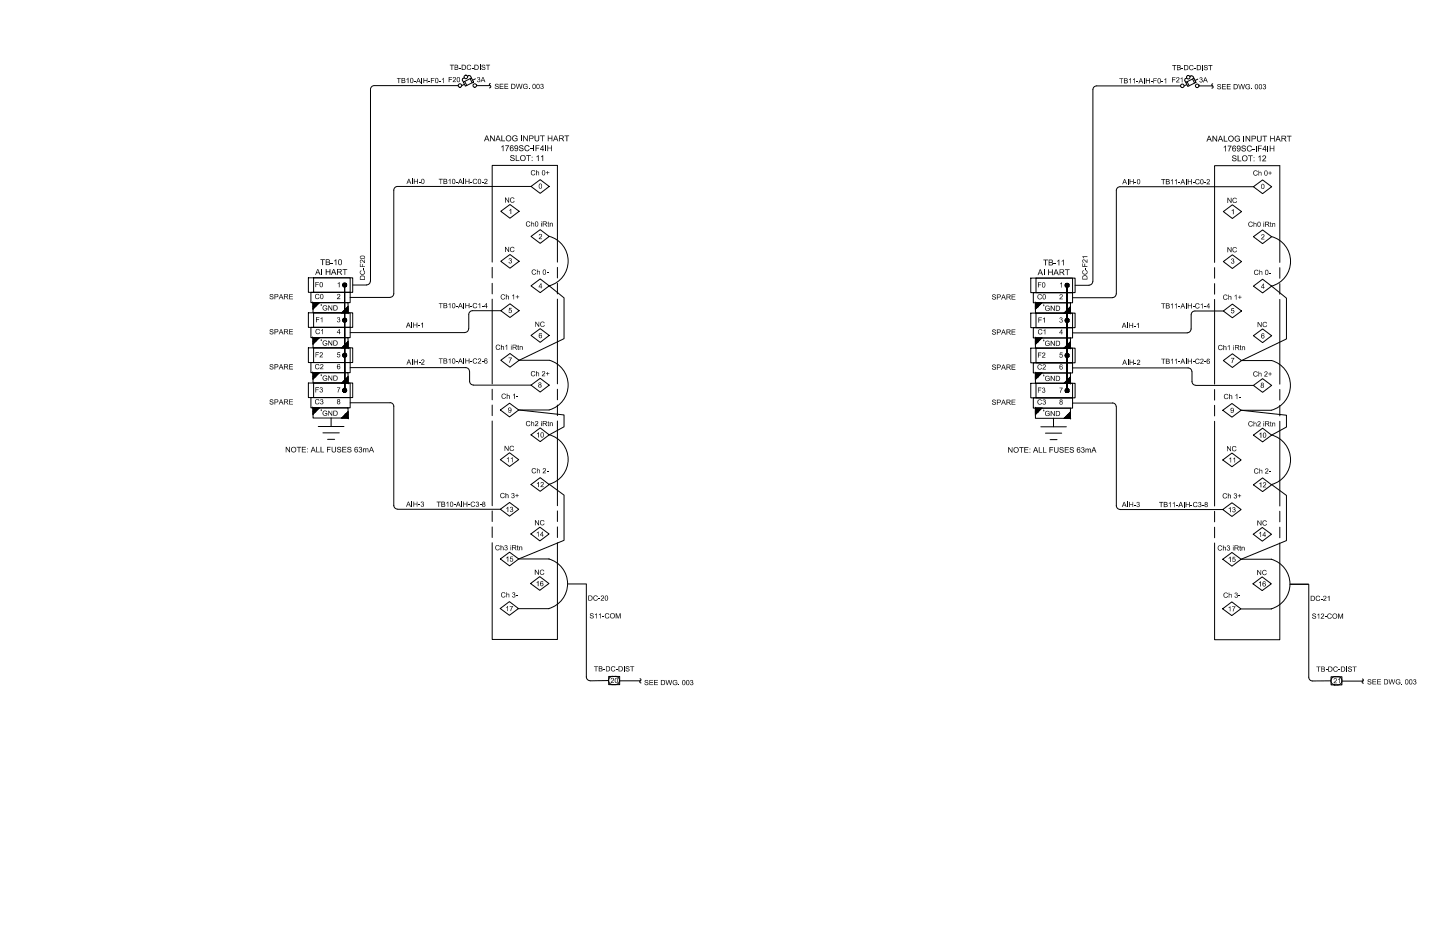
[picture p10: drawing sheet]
<svg xmlns="http://www.w3.org/2000/svg" width="432mm" height="279mm" viewBox="0 0 432 279" stroke-linecap="round" stroke-linejoin="round" font-family="sans-serif">
<!-- layer: CONN -->
<g fill="none" stroke="#000" stroke-width=".3">
<path d="M111.1 26.8v57.5M137.4 25.7h-25.2l-.6 .2-.5 .9M142.9 25.7h4.1M327.7 26.9v57.5M354 25.8h-25.2l-.9 .4-.2 .7M359.5 25.8h4.1M159.2 55.9h-40l-.7 .2-.4 .9-.1 31.4-.4 .5-.6 .2-12 .1M335.9 56l-.9 .4-.3 .7v31l-.2 .7-.9 .4M335.9 56h39.9M164.7 70.9a7.7 7.7 0 0 1 5.7 7.4 7.7 7.7 0 0 1-5.7 7.4l4.4 3.6v12.2l-13.4 6.5h9a7.7 7.7 0 0 1 5.7 7.4 7.7 7.7 0 0 1-5.7 7.5M381.3 70.9a7.7 7.7 0 0 1 5.7 7.5 7.7 7.7 0 0 1-5.7 7.4M96.3 91.6h.1"/>
<path d="M105 99.7h34.4M105.8 85.4h4.2M111.1 84.3l-.3 .6-.9 .5M140.5 98.5l-.4 1-.7 .2M150.2 93.1h-8.5l-.7 .3-.4 .9v4.3M313 91.7h.1M321.6 89.3h12M322.4 85.5h4.2M327.7 84.4l-.2 .6-.9 .5M357.1 98.6l-.2 .7-.9 .5h-34.4M366.8 93.2h-8.5l-.7 .2-.4 1v4.3M381.3 85.8l4.5 3.6v12.2l-13.5 6.5h9a7.7 7.7 0 0 1 5.6 7.4 7.7 7.7 0 0 1-5.6 7.5"/>
<path d="M96.3 102.1h.1M96.3 112.6h.1M105 110.2h34.7l.6 .2 .4 .6 .2 3.6 .4 .6 .6 .2M142 115.5h17.2M313 102.2h.1M313 112.7h.1M321.6 110.3h34.7M356.3 110.3l.9 .5 .2 .6M357.4 111.4l.1 3.3 .7 .7 17.6 .1M96.3 123.1h.1M105 120.7h12M117 120.7l.9 .5 .2 .6v29.8"/>
<path d="M164.7 122.9h-9.2l13.6 1.5v3.5l-4.4 2.4a7.7 7.7 0 0 1 5.7 7.4 7.7 7.7 0 0 1-5.7 7.5M313 123.2h.1M321.6 120.8h12M333.6 120.8l.9 .5 .2 .6M334.7 121.9v29.8M381.3 123h-9.1l13.6 1.5v3.5l-4.5 2.4M381.3 130.4a7.7 7.7 0 0 1 5.7 7.4 7.7 7.7 0 0 1-5.7 7.4M118.1 151.5l.4 .9 .7 .2M119.2 152.7h30.8M164.7 145.2l4.4 3.2v13.6l-13.6 5.6h9.2M334.7 151.6l.5 .9 .7 .2M335.9 152.8h30.8"/>
<path d="M381.3 145.3l4.5 3.2v13.6l-13.6 5.6h9.1M164.5 167.6a7.7 7.7 0 0 1 5.7 7.4 7.7 7.7 0 0 1-5.7 7.4M170.2 175.1h5.5M175.8 175.1v27.8l.5 .9 .6 .3M381.2 167.6a7.7 7.7 0 0 1 5.6 7.5 7.7 7.7 0 0 1-5.6 7.4M386.9 175.1h5.4M392.4 175.1v27.9M155.4 182.5h9.3M372 182.6h9.3M182.4 204l-5.4 .1M185.8 204.1h6.2M392.4 203l.3 .7 .5 .4h5.8"/>
<path d="M402.4 204.2h6.3"/>
</g>
<!-- layer: FREE-TEXT -->
<g fill="#000">
<path d="M119 23.4h1.2v.2h-.5v1.3h-.2v-1.3h-.5zM121.9 23.7l.6-.4v1.6h-.2v-1.2l-.4 .2zM124.1 24.2h.6v.2h-.6zM126.4 23.4h.2v1.5h-.2zM127 23.4h.2v.6h.8v-.6h.2v1.5h-.2v-.7h-.8v.7h-.2zM128.4 24.2h.6v.2h-.6zM129.2 23.4h1.1v.2h-.9v.4h.7v.2h-.7v.7h-.2zM131.6 24.2h.6v.2h-.6zM132.5 23.7l.6-.4v1.6h-.2v-1.2l-.4 .2zM134.5 23.1h1.1v.2h-.8v.4h.7v.2h-.7v.7h-.3zM134.9 19.4h1.2v.2h-.5v1.4h-.2v-1.4h-.5zM135.9 23.2h.8v.6l-.7 .6h.8v.2h-1.1l.8-1-.2-.4-.5 .3z"/>
<path d="M137.6 20.3h.6v.2h-.6zM140.1 19.7l.4-.3 .6 .1 .2 .3-.8-.2-.4 .6 .3 .6h.4l.3-.4 .2 .1-.1 .3-.3 .2-.8-.2zM141.4 20.3h.6v.2h-.6zM143.2 23.2l.5-.1 .2 .2-.2 .5 .3 .5-.3 .3h-.4l-.3-.3 .2-.1 .2 .3 .4-.2-.1-.4h-.3l.3-.6-.2-.1-.4 .3zM143.9 19.4h.1v1.6h-.1zM144.5 19.5l.7-.1 .3 .2v.3l-.4-.3-.5 .1 .1 .3 .8 .3-.1 .6-.6 .1-.4-.3-.1-.2h.2l.2 .2 .4 .1 .3-.3-.9-.5zM145.7 19.4h1.3v.2h-.6v1.4h-.2v-1.4h-.5zM148.5 25.3l.7-.2 .3 .2v.3l-.4-.3-.5 .1v.3l.9 .3-.1 .6-.7 .1-.3-.3v-.2l.5 .3 .5-.2-.1-.2-.8-.3zM149.8 25.1h1.1v.2h-.9v.5h.9v.2h-.9v.5h1v.2h-1.2zM151.3 25.1h1.1v.2h-.9v.5h.8v.2h-.8v.5h.9v.2h-1.1zM154.7 25.1h.2l.3 1.4 .3-1.4h.3l.3 1.4 .4-1.4h.2l-.4 1.6h-.2l-.4-1.4-.4 1.4h-.2zM157 25.3l.3-.2 .7 .1 .2 .4-.5-.3h-.4l-.3 .8 .2 .3 .5 .1 .3-.2v-.3h-.4v-.1h.6v.6l-.4 .2-.7-.1-.3-.5z"/>
<path d="M158.6 26.5l.2 .2zM162.2 25.2l.4-.1 .4 .3-.3 .4 .3 .2v.4l-.7 .3-.3-.4 .5 .3 .2-.1 .1-.5-.4-.1 .3-.2a.25 .25 0 0 0-.1-.4 .25 .25 0 0 0-.4 .2h-.2zM335.6 23.5h1.2v.1h-.5v1.4h-.2v-1.4h-.5zM338.6 23.8l.5-.4v1.6h-.2v-1.2l-.3 .2zM339.7 23.8l.6-.4v1.6h-.2v-1.2l-.4 .2zM340.8 24.3h.5v.2h-.5zM343 23.5h.3v1.5h-.3zM343.6 23.5h.2v.6h.8v-.6h.2v1.5h-.2v-.7h-.8v.7h-.2zM345 24.3h.6v.2h-.6zM345.9 23.5h1v.1h-.9v.5h.8v.2h-.8v.7h-.1zM348.2 24.3h.6v.2h-.6zM349.1 23.8l.6-.4v1.6h-.2v-1.2l-.4 .2z"/>
<path d="M351.5 23.2h1v.1h-.8v.5h.7v.2h-.7v.7h-.2zM351.5 19.5h1.2v.2h-.5v1.4h-.2v-1.4h-.5zM352.8 23.3h.8v.6l-.7 .6h.8v.2h-1l.8-1-.3-.4-.5 .3zM354.3 20.4h.6v.2h-.6zM354 23.6l.6-.4v1.5h-.2v-1.2l-.3 .2zM356.8 19.7l.3-.2 .7 .2 .1 .2-.2 .1-.2-.3h-.4l-.3 .3 .1 .8 .5 .1 .3-.4h.2l-.2 .4-.6 .2-.4-.3zM358.1 20.4h.6v.2h-.6zM359.7 23.3l.3-.1 .5 .1-.1 .6 .3 .5-.3 .3h-.4l-.3-.2 .1-.2 .5 .3 .1-.2-.1-.4h-.3l.4-.6-.3-.1-.3 .3zM360.5 19.5h.2v1.6h-.2zM361.1 19.6l.7-.1 .3 .2v.3l-.3-.3-.6 .1 .9 .6-.1 .6-.6 .1-.4-.3-.1-.3h.3l.3 .4 .5-.3-.9-.5zM362.3 19.5h1.3v.2h-.5v1.4h-.2v-1.4h-.6zM365.1 25.4l.3-.2 .7 .2 .1 .3-.5-.3-.5 .1 .1 .3 .8 .2-.1 .7-.6 .1-.4-.3v-.2l.5 .3 .5-.2-.1-.2-.8-.4z"/>
<path d="M366.5 25.2h1.1v.2h-.9v.5h.8v.1h-.8v.6h.9v.2h-1.1zM367.9 25.2h1.1v.2h-.9v.5h.8v.1h-.8v.6h.9v.2h-1.1zM371.3 25.2h.2l.3 1.4 .4-1.4h.2l.4 1.4 .3-1.4h.2l-.4 1.6h-.2l-.4-1.4-.4 1.4h-.2zM373.7 25.3l.7-.1 .3 .2 .1 .3h-.2l-.2-.3h-.5l-.3 .8 .3 .3 .5 .1 .3-.2v-.3h-.5v-.1h.6v.6l-.8 .2-.4-.2-.2-.8zM375.2 26.6l.2 .2zM378.8 25.3l.4-.1 .4 .3-.2 .4 .3 .5-.4 .4h-.4l-.3-.3 .2-.2 .4 .3 .2-.2-.3-.5a.26 .26 0 0 0 .3-.2 .26 .26 0 0 0-.3-.3 .26 .26 0 0 0-.2 .2h-.3zM123.5 53.6h.3v1.5h-.3zM124.1 53.6h.2v.6h.8v-.6h.2v1.5h-.2v-.7h-.8v.7h-.2zM125.5 54.5h.6v.2h-.6zM131.6 53.6h1.2v.2h-.5v1.4h-.2v-1.4h-.5zM134.5 54l.6-.4v1.6h-.2v-1.3l-.4 .3zM136.7 54.5h.6v.2h-.6z"/>
<path d="M139 53.6h.2v1.6h-.2zM139.5 53.6h.3v.6h.8v-.6h.2v1.6h-.2v-.8h-.8v.8h-.3zM141 54.5h.6v.2h-.6zM142 53.7l.7-.1 .3 .3 .1 .1-.2 .1-.2-.3h-.4l-.3 .4v.5l.3 .3 .8-.3-.3 .4-.5 .1-.4-.3-.2-.7zM144.5 54.5h.5v.2h-.5zM145.3 53.7l.5-.1 .3 .2v.5l-.7 .7h.8v.2h-1l.8-1.1-.2-.3-.6 .3zM147 40.6h.2l.9 1.4v-1.4h.3v1.7h-.3l-.9-1.3v1.3h-.2zM150.3 40.6h.3v1.5h.8v.2h-1.1zM150.3 44l.7-.5v1.8h-.2v-1.3l-.5 .2zM151.5 43.6h1.2l-.7 1.7h-.2l.1-.6 .5-.9h-.9zM153.1 46.6l.9-.1 .3 .5-.4-.3-.5 .1a.46 .46 0 0 0 .1 .4 .46 .46 0 0 0 .5 .1l.4 .4-.2 .4h-1.1l-.1-.4 .5 .4 .6-.2v-.3l-1.1-.4zM153.7 40.9l.6-.3 .7 .1 .2 .4-.2 .1-.3-.4-.6 .1-.3 .8 .2 .4 .6 .1 .4-.2v-.3h-.6v-.2h.8v.6l-.5 .3-.8-.1-.3-.8z"/>
<path d="M154.7 46.5h.2v1.6h.9v.2h-1.1zM155.8 43.7l.7-.2 .4 .2v.3l-.2 .1-.2-.4-.6 .3 1 .5v.7l-.6 .2-.6-.3-.1-.3 .2-.1 .4 .4 .6-.2-.1-.3-.9-.3zM156.3 40.6h.2v1.7h-.2zM156.9 40.6h.2l.9 1.4v-1.4h.3v1.7h-.3l-.9-1.3v1.3h-.2zM157.8 46.5h1.4v.2h-.6v1.6h-.2v-1.6h-.6zM157.5 43.7l.4-.2 .7 .2 .2 .3-1-.3-.3 .5 .3 .9h.4l.4-.4 .2 .1-.3 .4-.5 .2-.5-.3-.3-.8zM159 44.5h.7v.3h-.7zM159.9 43.6h.3v1.7h-.3zM159.4 51.2l.6-.2 .5 .3-.2 .2-.5-.3-.4 .3 .1 .8 .6 .1 .2-.4 .2 .1-.1 .3-.6 .2-.5-.3-.1-.8zM160.6 43.6h1.2v.1h-1v.6h.8v.2h-.8v.8h-.2zM160.8 51h.2v.6l.2-.2 .4 .1v1h-.1l-.2-.9-.3 .1v.8h-.2zM160.3 40.6h.2v1.3l.3 .3 .6-.2v-1.4h.3v1.3l-.4 .4-.9-.1z"/>
<path d="M160.9 46.9l.6-.4v1.8h-.2v-1.4l-.4 .2zM161.9 40.6h1.4v.2h-.6v1.5h-.2v-1.5h-.6zM162.2 46.9l.7-.4v1.8h-.2v-1.4l-.4 .2zM163.5 43.6h.2v1.7h-.2zM164.1 43.6h.3v.7h.9v-.7h.2v1.7h-.2v-.8h-.9v.8h-.3zM163.7 51.7h.4v-.4h.2v.4h.4v.2h-.4v.4h-.2v-.4h-.4zM164.3 40.6h.2v.7h.9v-.7h.2v1.7h-.2v-.8h-.9v.8h-.2zM169.3 40.6h1.4v.2h-.6v1.5h-.2v-1.5h-.6zM338.2 53.7h.2v1.5h-.2zM338.7 53.7h.2v.6h.8v-.6h.3v1.5h-.3v-.7h-.8v.7h-.2zM340.2 54.6h.6v.2h-.6zM348.2 53.7h1.2v.2h-.5v1.4h-.2v-1.4h-.5z"/>
<path d="M351.1 54.1l.6-.4v1.6h-.2v-1.3l-.4 .3zM352.3 54.1l.6-.4v1.6h-.2v-1.3l-.4 .3zM353.3 54.6h.6v.2h-.6zM355.6 53.7h.2v1.6h-.2zM356.2 53.7h.2v.6h.8v-.6h.2v1.6h-.2v-.8h-.8v.8h-.2zM357.6 54.6h.6v.2h-.6zM358.5 53.9l.4-.2 .7 .2 .1 .2-.8-.2-.3 .4v.5l.3 .3 .8-.3-.2 .4-.6 .1-.4-.3-.1-.4zM361.1 54.6h.6v.2h-.6zM361.9 53.9l.3-.2 .5 .2v.5l-.7 .6h.8v.3h-1l.8-1.1-.2-.3-.4 .3h-.2zM363.6 40.7h.2l1 1.4v-1.4h.2v1.7h-.3l-.9-1.3v1.3h-.2zM367 40.7h.2v1.5h.9v.2h-1.1zM367 44l.6-.4v1.8h-.2v-1.4l-.4 .3z"/>
<path d="M368.1 43.7h1.2l-.7 1.7h-.2l.1-.6 .5-.9h-.9zM369.5 46.8l.3-.2 .9 .2 .1 .3-.6-.3-.5 .1 .1 .3 .9 .4-.1 .6-.7 .2-.4-.3-.1-.3 .5 .3h.6l.1-.2-1.1-.6zM370.4 40.9l.5-.2 .7 .1 .2 .4h-.2l-.3-.3-.6 .1-.3 .8 .2 .3 .6 .2 .4-.2v-.3h-.5v-.3h.7v.7l-.5 .3-.7-.2-.4-.7zM371.1 46.6h.3v1.5h.8v.3h-1.1zM372.4 43.8l.7-.2 .4 .2 .1 .3-.2 .1-.3-.4-.6 .2 1.1 .6-.1 .7-.6 .1-.6-.3-.1-.3h.3l.3 .4 .6-.2-.1-.3-.9-.3zM372.9 40.7h.2v1.7h-.2zM373.5 40.7h.2l1 1.4v-1.4h.2v1.7h-.2l-1-1.3v1.3h-.2zM374.2 46.6h1.4v.2h-.6v1.6h-.2v-1.6h-.6zM374 43.9l.5-.3 .8 .2 .1 .3-.7-.3-.4 .1-.2 .4 .3 .9 .6-.1 .2-.3h.2l-.3 .5-.5 .1-.5-.2-.2-.6zM375.6 44.6h.7v.2h-.7zM376.6 43.7h.2v1.7h-.2zM376 51.3l.7-.2 .4 .3-.2 .2-.5-.4-.4 .4 .1 .7 .2 .2 .9-.3-.3 .4-.5 .1-.5-.3-.1-.8z"/>
<path d="M377.2 43.7h1.2v.1h-.9v.6h.8v.2h-.8v.8h-.3zM377.4 51.1h.1v.6l.3-.2 .4 .1 .1 1h-.2l-.1-.9h-.4l-.1 .9h-.1zM377.3 47l.7-.4v1.8h-.2v-1.4l-.4 .2zM376.9 40.7h.3v1.3l.3 .3 .5-.2 .1-1.4h.2v1.2l-.3 .5-1-.1zM378.6 40.7h1.4v.2h-.6v1.5h-.2v-1.5h-.6zM378.7 46.7l.5-.1 .4 .2-.1 .6-.7 .7h.9v.3h-1.2l.9-1.2-.2-.4-.4 .3h-.3zM380.1 43.7h.2v1.7h-.2zM380.8 43.7h.2v.7h.9v-.7h.2v1.7h-.2v-.9h-.9v.9h-.2zM380.8 51.4h.1v.4h.5v.2h-.5v.4h-.1v-.4h-.5v-.2h.5zM380.9 40.7h.2v.7h.9v-.7h.2v1.7h-.2v-.8h-.9v.8h-.2zM385.9 40.7h1.4v.2h-.6v1.5h-.2v-1.5h-.6zM96.1 77.7h1.3v.2h-.5v1.6h-.3v-1.6h-.5z"/>
<path d="M99.2 78.8h.7v.2h-.7zM100.2 78.2l.7-.5v1.8h-.3v-1.4l-.4 .3zM108 77.9l.4-.1 .9 .8v-.8h.1v1l-1-.8-.3 .1 .2 .7h-.2zM151.4 59.2h.3l.8 1.2v-1.2h.2v1.6h-.2l-.8-1.3v1.3h-.3zM151.4 74h.3l.8 1.2v-1.2h.2v1.5h-.2l-.8-1.1v1.1h-.3zM152.6 77.5l.5-.1 .3 .3-.2 .4 .3 .2v.4l-.7 .3-.3-.5 .5 .3h.2l.1-.4-.4-.2 .3-.3a.25 .25 0 0 0-.2-.3 .25 .25 0 0 0-.3 .2h-.2zM152.7 63l.6-.4v1.5h-.2v-1.1l-.3 .2zM153.1 59.4l.3-.2 .7 .2 .2 .2-.8-.2-.4 .4 .3 .8h.5l.2-.4 .2 .1-.3 .4-.6 .1-.3-.2-.2-.5zM153.1 74.2l.6-.2 .5 .2 .1 .2-.2 .1-.2-.3h-.5l-.3 .4 .1 .6 .3 .2 .8-.3-.3 .4-.5 .1-.5-.3-.1-.7zM157.9 66.5l.7-.1 .3 .2 .1 .2-.7-.3-.4 .4v.5l.3 .3 .9-.3-.3 .4-.9-.1-.2-.8zM159.3 66.4h.1v.5l.3-.1 .4 .1 .1 1h-.2l-.1-1-.4 .2-.1 .8h-.1zM161.6 70.3l.5-.2 .4 .2v.5l-.7 .7h.7v.2h-.9l.8-1.1-.2-.3-.6 .3z"/>
<path d="M164.3 66.5l.2-.1v.4h.2l-.2 .1v.8l.2 .2-.4-.1zM164.9 66.8l.8 .1 .1 1h-.2l-.1-1-.4 .1v.9h-.2zM312.9 77.8h1.4v.2h-.6v1.6h-.3v-1.6h-.5zM316 78.8h.7v.3h-.7zM317 78.2l.6-.4v1.8h-.2v-1.4l-.4 .3zM318.4 78.2l.6-.4v1.8h-.2v-1.4l-.4 .3zM324.6 77.9l.5-.1 .8 .7v-.7h.2v1l-1.1-.9-.3 .3 .3 .6-.2-.1-.3-.2zM324.5 79h.2v.8h.5v-.7h.2v.7h.7v.2h-1.6zM324.5 76.8h1.6v.3h-1.2l.2 .3h-.2zM368.1 59.3h.2l.8 1.2v-1.2h.2v1.5h-.2l-.8-1.2v1.2h-.2zM368.1 74.1h.2l.8 1.2v-1.2h.2v1.5h-.2l-.8-1.2v1.2h-.2zM369.2 77.6h.7l.1 .4-.2 .2 .3 .3-.1 .5h-.7l-.2-.4 .5 .3 .3-.2v-.2l-.4-.2 .3-.3a.25 .25 0 0 0-.2-.3 .25 .25 0 0 0-.3 .2h-.2z"/>
<path d="M369.3 63.1l.6-.4v1.5h-.2v-1.2l-.3 .3zM369.7 59.5l.3-.2 .8 .2 .1 .2-.8-.2-.3 .4 .2 .7 .4 .1 .3-.4h.2l-.3 .5h-.6l-.3-.2-.2-.4zM369.8 74.2l.5-.1 .5 .2 .1 .2-.2 .1-.2-.3h-.5l-.2 .4 .2 .8 .9-.3-.3 .4-.5 .1-.4-.3-.2-.7zM374.6 66.5l.6-.1 .4 .2v.3l-.7-.3-.4 .3v.6l.3 .3 .9-.3-.3 .4-.7 .1-.3-.3-.1-.8zM375.9 66.5h.2v.5l.2-.1 .4 .1 .1 1h-.2l-.1-1-.4 .2v.8h-.2zM378.2 70.5l.4-.3 .5 .2v.6l-.7 .6h.8v.2h-1.1l.9-1.1-.2-.3-.4 .3h-.2zM380.9 66.6l.2-.1v.4h.2l-.2 .1v.8l.2 .2-.4-.1zM381.5 66.9l.9 .1v1h-.2l-.1-1-.4 .1v.9h-.2zM80.9 88.4l.3-.2 .7 .1 .1 .3-.5-.3-.5 .3 1 .4-.2 .7h-.6l-.3-.2-.1-.3 .5 .3 .5-.2-.9-.5zM81 98.8l.5-.1 .4 .2-.1 .3-.2-.3-.6 .2 1 .4-.2 .7-.5 .1-.4-.3-.1-.2 .2-.1 .4 .4 .4-.2-.1-.3-.8-.4zM86.7 88.2h1.1v.2h-.9v.4h.9v.2h-.9v.5h1v.2h-1.2zM94.6 84.6h1v.1h-.8v.5h.7v.2h-.7v.7h-.2z"/>
<path d="M94.8 95.1h1v.2h-.8v.4h.7v.2h-.7v.7h-.2zM94.6 88.4l.3-.3 .8 .3-.1 .2-.3-.3h-.3l-.3 .4v.6l.3 .2 .8-.3-.2 .4-.6 .1-.4-.3zM94.7 98.9l.4-.3 .8 .3v.2h-.2l-.3-.3h-.3l-.3 .4 .2 .8h.5l.2-.4 .2 .1-.1 .3-.7 .2-.4-.3zM96.4 80.7h.2v1.7h-.2zM96.1 95.5l.6-.4v1.5h-.2v-1.2l-.3 .2zM96.8 91.8l.5-.3 .5 .1 .3 .4-.8-.3-.3 .3-.1 .5 .2 .4h.5l.3-.1v-.3h-.4v-.2h.6v.6l-.4 .2-.7-.1-.3-.6zM97.7 80.7h.2v.7h.9v-.7h.3v1.7h-.3v-.8h-.9v.8h-.2zM98.4 91.5h.3l.8 1.3v-1.3h.1v1.6h-.2l-.8-1.2v1.2h-.2zM101.1 95.3l.5-.2 .4 .2-.3 .5 .3 .5-.2 .3-.7-.2-.1-.2 .4 .3 .4-.2v-.4h-.4l.3-.6-.3-.1-.2 .3zM101.3 84.9l.5-.3v1.5h-.2v-1.2l-.3 .2zM101.1 88.3l.3-.2 .6 .1v.6l-.7 .7h.7v.2h-1l.9-1.1-.2-.3-.6 .3zM102.7 80.7h1.4v.2h-.6v1.5h-.2v-1.5h-.6z"/>
<path d="M108 81.2l.3-.2 .1 .3-.3 .1v.6l.6 .2 .6-.4v-.3l-.4-.3v-.2l.3 .1 .3 .5-.1 .5-.5 .3-.7-.1-.3-.5zM108.8 80.3h.2v.6h-.2zM107.9 79h.2v.9h.5v-.8h.1v.8h.7v.1h-1.5zM123.4 96.7h.2v1.5h-.2zM123.9 96.7h.2v.6h.8v-.6h.3v1.5h-.3v-.7h-.8v.7h-.2zM125.4 97.6h.6v.2h-.6zM126.3 97.1l.5-.4v1.5h-.2v-1.2l-.3 .3zM131.6 90.9h1.2v.1h-.5v1.4h-.2v-1.4h-.5zM134.5 91.2l.6-.3v1.5h-.2v-1.2l-.4 .2zM136.7 91.8h.6v.1h-.6zM139 90.9h.2v1.5h-.2zM139.5 90.9h.3v.6h.8v-.6h.2v1.5h-.2v-.7h-.8v.7h-.3z"/>
<path d="M141 91.8h.6v.1h-.6zM142 91l.6-.2 .4 .3 .1 .2h-.2l-.2-.3h-.4l-.3 .5 .3 .7 .8-.3-.2 .4-.6 .1-.4-.3-.2-.7zM143.5 91.2l.5-.3v1.5h-.2v-1.2l-.4 .2zM144.5 91.8h.5v.1h-.5zM150.3 88.5l.5-.3 .5 .2 .2 .3-.9-.3-.3 .4 .3 .8 .9-.3-.3 .4-.5 .1-.4-.2-.2-.4zM151.7 88.2h.2v.6l.3-.2 .4 .2v1h-.2l-.1-1-.4 .1v.9h-.2zM152.7 92.3h.7v.2h-.6v.4l.4-.1 .3 .3v.5l-.4 .3-.6-.4 .2-.1 .4 .3 .2-.2-.2-.5-.6 .1zM153.6 88.6l.5-.4v1.6h-.1v-1.2l-.3 .2zM154.7 88.9h.4v-.4h.2v.4h.4v.2h-.4v.4h-.2v-.4h-.4zM160.5 96.4h.2l.8 1.2v-1.2h.2v1.6h-.2l-.8-1.3v1.3h-.2zM159.6 81l.8-.2 .3 .2 .1 .2-.3 .1-.1-.3h-.5l-.3 .5 .1 .5 .3 .2 .8-.4-.2 .4-.7 .2-.3-.2-.2-.6zM161 80.8h.2v.5h.7v1h-.2v-.8l-.2-.2-.2 .1-.1 .9h-.2z"/>
<path d="M162.1 96.7l.4-.3 .7 .2-.1 .3-.1-.2-.5-.1-.3 .4 .2 .8h.5l.2-.4 .2 .1-.2 .4-.7 .1-.3-.3zM163.9 81.7h.6v.2h-.6zM297.6 88.4l.7-.2 .3 .3v.2l-.4-.3-.5 .1 .1 .3 .8 .4v.3l-.3 .3h-.6l-.3-.5 .7 .3a.31 .31 0 0 0 .3-.4 .31 .31 0 0 0-.5-.1l-.3-.2zM297.6 98.9l.5-.2 .4 .2 .1 .3h-.2l-.1-.3-.6 .2 .1 .2 .8 .3-.1 .7h-.6l-.4-.2-.1-.3h.2l.3 .3 .6-.1-.1-.3-.8-.3zM303.3 88.3h1.2v.1h-1v.5h.9v.2h-.9v.5h1v.2h-1.2zM311.2 84.6h1.1v.2h-.8v.5h.7v.2h-.7v.7h-.3zM311.4 95.2h1v.1h-.8v.5h.7v.2h-.7v.7h-.2zM311.2 88.4l.4-.2 .7 .2-.1 .3-.2-.3h-.4l-.3 .3 .2 .8 .4 .1 .3-.4 .2 .1-.2 .4-.6 .1-.4-.3zM311.5 98.9l.3-.2 .6 .2 .2 .3-.8-.3-.4 .5 .4 .7 .8-.3-.3 .4-.6 .1-.3-.3-.2-.8zM313 80.7h.2v1.8h-.2zM312.7 95.6l.6-.4v1.5h-.2v-1.2l-.3 .2zM313.6 91.8l.3-.2 .7 .2 .2 .3h-.2l-.3-.3-.6 .1-.1 .8 .7 .3 .3-.1v-.3h-.5v-.2h.7l-.1 .6-.8 .2-.4-.3-.1-.7z"/>
<path d="M314.3 80.7h.3v.8h.8v-.8h.3v1.8h-.3v-.8h-.8v.8h-.3zM315.1 91.6h.2l.8 1.3v-1.3h.2v1.6h-.2l-.8-1.2v1.2h-.2zM317.8 95.3l.4-.2 .4 .4-.2 .4 .3 .5-.3 .3-.6-.1-.1-.3 .4 .3 .3-.1v-.4l-.4-.1 .4-.6-.3-.1-.2 .3h-.2zM317.9 85l.5-.4v1.6h-.1v-1.2l-.4 .2zM317.8 88.3l.5-.1 .4 .2-.1 .6-.7 .5h.8v.2h-1l.8-1-.2-.3-.6 .3zM319.3 80.7h1.4v.3h-.6v1.5h-.2v-1.5h-.6zM324.6 81.2l.4-.2-.3 .5 .1 .4 .7 .2 .4-.4v-.4l-.4-.1 .3-.2 .3 .5-.1 .6-.5 .2-.7-.1-.3-.5zM325.4 80.2h.2v.6h-.2zM338 96.8h.2v1.5h-.2zM338.6 96.8h.2v.6h.8v-.6h.2v1.5h-.2v-.7h-.8v.7h-.2zM340 97.7h.6v.1h-.6zM340.9 97.2l.6-.4v1.5h-.2v-1.2l-.3 .2z"/>
<path d="M348.2 90.9h1.2v.2h-.5v1.4h-.2v-1.4h-.5zM351.1 91.3l.6-.4v1.6h-.2v-1.2l-.3 .2zM352.3 91.3l.6-.4v1.6h-.2v-1.2l-.3 .2zM353.3 91.8h.6v.2h-.6zM355.6 90.9h.2v1.6h-.2zM356.2 90.9h.2v.7h.8v-.7h.2v1.6h-.2v-.7h-.8v.7h-.2zM357.6 91.8h.6v.2h-.6zM358.5 91.2l.5-.3 .6 .3 .1 .2h-.2l-.2-.3h-.4l-.3 .4 .3 .8 .8-.3-.2 .4-.5 .1-.5-.3-.1-.7zM360.1 91.3l.5-.4v1.6h-.2v-1.2l-.3 .2zM361.1 91.8h.6v.2h-.6zM367 88.4l.6-.1 .5 .3-.2 .2-.2-.3h-.4l-.3 .4v.5l.3 .3 .8-.3-.3 .4-.5 .1-.4-.2-.2-.8zM368.4 88.3h.1v.6l.3-.2 .4 .2v.9h-.2l-.1-.9-.3 .1-.1 .8h-.1z"/>
<path d="M369.3 92.4h.7v.2h-.5l-.1 .4 .4-.1 .3 .2v.6l-.4 .3-.6-.4 .2-.1 .4 .3 .2-.2-.2-.5-.5 .1zM370.2 88.7l.6-.4v1.5h-.2v-1.1l-.3 .2zM371.7 88.6h.2v.4h.4v.2h-.4v.4h-.2v-.4h-.4v-.2h.4zM377.1 96.5h.2l.8 1.2v-1.2h.2v1.6h-.2l-.8-1.3v1.3h-.2zM376.2 81l.8-.1 .3 .2 .1 .2h-.2l-.3-.3h-.3l-.4 .5 .1 .6 .3 .2 .8-.4-.2 .4-.6 .1-.5-.3-.1-.6zM377.6 80.9h.2v.5h.7v1h-.2v-.8l-.2-.2-.2 .1-.1 .9h-.2zM378.7 96.7l.4-.2 .7 .2-.1 .3-.2-.3h-.3l-.4 .3 .2 .8 .4 .1 .3-.4 .3 .1-.3 .4-.6 .1-.4-.3zM380.5 81.8h.6v.2h-.6zM80.9 109.4l.3-.2 .7 .2 .1 .3-.5-.3-.5 .2 1 .5-.2 .6-.6 .1-.3-.3-.1-.2 .5 .3 .5-.2-.1-.3-.8-.3zM86.7 98.7h1.1v.2h-.9v.4h.9v.2h-.9v.5h1v.2h-1.2zM86.7 109.2h1.1v.2h-.9v.5h.9v.1h-.9v.5h1v.3h-1.2zM94.6 116.1h1v.2h-.8v.5h.7v.1h-.7v.8h-.2z"/>
<path d="M94.6 105.6h1v.2h-.8v.5h.7v.1h-.7v.7h-.2zM94.6 109.4l.5-.3 .5 .2 .2 .3-.8-.3-.3 .4 .2 .8 .9-.3-.2 .4-.6 .1-.4-.2-.1-.4zM95.9 116.3l.5-.2 .3 .2-.2 .5 .3 .3-.1 .5-.8-.1-.1-.3 .5 .3 .3-.2v-.3l-.4-.1 .3-.3v-.3h-.3l-.3 .2zM96.3 99l.5-.4v1.6h-.1v-1.2l-.4 .2zM96.1 105.6h.4l.3 .3-.1 .5-.6 .5h.7v.2h-1l.8-1-.2-.3-.5 .3zM96.1 109.3l.2-.2 .6 .2v.5l-.7 .7h.8v.2h-1.1l.9-1.1-.2-.3-.6 .3zM96.9 102.2l.4-.2 .6 .2 .2 .3-.5-.3-.5 .1-.2 .7 .3 .4h.5l.2-.1v-.3h-.4v-.2h.6v.6l-.5 .2-.7-.2-.2-.4zM96.9 112.7l.3-.1 .8 .1-.1 .4-.2-.4h-.4l-.4 .5 .1 .5 .4 .3 .5-.2v-.3h-.4v-.2h.6l-.1 .7-.7 .1-.4-.2-.2-.6zM98.4 102.1h.3l.8 1.2v-1.2h.1v1.5h-.2l-.8-1.2v1.2h-.2zM98.4 112.6h.3l.8 1.2v-1.2h.1v1.5h-.2l-.8-1.2v1.2h-.2zM101.2 105.6h.8v.2h-.6l-.1 .4 .4-.1 .3 .3v.5l-.4 .3-.6-.4 .2-.1 .4 .3 .3-.3-.2-.4-.6 .1zM101.1 116.1h.9l-.6 1.6h-.1v-.5l.5-.9h-.7z"/>
<path d="M123.5 107.8h.3v1.5h-.3zM124.1 107.8h.2v.6h.8v-.6h.2v1.5h-.2v-.7h-.8v.7h-.2zM125.5 108.6h.6v.3h-.6zM126.3 108l.4-.2 .5 .2v.5l-.7 .6h.8v.2h-1l.8-1-.2-.4-.4 .3h-.2zM131.6 107.5h1.2v.1h-.5v1.4h-.2v-1.4h-.5zM134.5 107.8l.6-.3v1.5h-.2v-1.2l-.4 .2zM136.7 108.3h.6v.2h-.6zM139 107.5h.2v1.5h-.2zM139.5 107.5h.3v.6h.8v-.6h.2v1.5h-.2v-.7h-.8v.7h-.3zM141 108.3h.6v.2h-.6zM141.9 107.7l.5-.3 .6 .2 .1 .3-.6-.3-.5 .4 .2 .8 .9-.3-.3 .4-.5 .1-.4-.2-.2-.4zM143.4 107.6l.5-.1 .3 .2v.4l-.7 .7h.8v.2h-1l.8-1-.2-.4-.6 .3z"/>
<path d="M144.5 108.3h.5v.2h-.5zM148.8 103.5l.7-.2 .4 .3-.1 .2-.6-.3-.3 .4 .2 .8h.4l.3-.4 .2 .1-.2 .3-.5 .2-.5-.3-.2-.7zM150.2 103.3h.2v.6l.2-.2 .5 .2v1h-.2l-.1-1-.4 .2v.8h-.2zM150.5 118.3l.4-.3 .7 .2 .1 .2-.2 .1-.1-.3h-.5l-.3 .3v.6l.3 .3 .8-.3-.2 .4-.7 .1-.3-.3zM151.9 118h.3v.5l.4-.1 .2 .2 .1 1h-.2l-.1-1-.4 .1v.9h-.3zM151.5 103.7l.6-.4v1.6h-.2v-1.2l-.3 .2zM152.5 107.2h1l-.6 1.5h-.2l.1-.5 .5-.8h-.8zM153.9 118.4l.5-.4v1.6h-.2v-1.3l-.3 .3zM154.9 118.9h.6v.2h-.6zM155.3 103.5l.2-.1v.4h.1l-.1 .9 .2 .2-.4-.2zM155.8 103.8h.8l.1 1.1h-.2l-.1-1h-.3l-.1 1h-.2zM159.4 111.4l.6-.2 .5 .3-.2 .2-.5-.3-.4 .4 .1 .7 .6 .1 .2-.4 .2 .1-.1 .4-.6 .1-.5-.2-.1-.8z"/>
<path d="M160.8 111.3h.2v.5l.2-.2 .4 .2v1h-.1l-.2-1-.3 .1v.9h-.2zM162.6 111.4l.2-.1 .6 .1v.5l-.7 .7h.8v.2h-1.1l.9-1.1-.3-.3-.5 .3zM163.7 111.9h.4v-.4h.2v.4h.4v.2h-.4v.4h-.2v-.4h-.4zM297.5 109.5l.8-.2 .3 .2v.2l-.4-.3-.5 .2v.2l.9 .4-.2 .6h-.6l-.3-.2-.1-.3 .5 .4 .6-.2-.2-.3-.7-.2zM303.3 98.8h1.2v.1h-1v.5h.9v.2h-.9v.5h1v.2h-1.2zM303.3 109.3h1.2v.2h-1v.5h.9v.1h-.9v.5h1v.2h-1.2zM311.2 105.7h1.1v.2h-.8v.5h.7v.1h-.7v.7h-.3zM311.2 116.2h1.1v.2h-.9v.5h.7v.1h-.7v.7h-.2zM311.3 109.4l.5-.2 .5 .2 .1 .3-.8-.3-.3 .4v.5l.4 .3 .7-.3-.2 .4-.6 .1-.4-.2-.1-.8zM312.6 116.3l.4-.1 .4 .2-.2 .5 .2 .1 .1 .4-.4 .3-.5-.1-.1-.3 .4 .3 .3-.2v-.3l-.4-.1 .4-.5-.4-.2-.3 .3zM312.9 99.1l.6-.4v1.6h-.2v-1.2l-.4 .2zM312.6 105.8l.5-.1 .3 .2v.5l-.7 .6h.8v.2h-1.1l.8-1-.1-.4-.6 .3z"/>
<path d="M312.7 109.4l.6-.2 .2 .2 .1 .5-.7 .7h.7v.2h-1l.8-1.1-.1-.3-.7 .3zM313.5 102.3l.8-.2 .4 .3 .1 .2h-.2l-.6-.3-.4 .4v.5l.3 .3 .7-.1v-.3h-.5v-.2h.7l-.1 .7-.7 .1-.5-.3zM313.5 112.9l.4-.2h.7l.2 .4-.2 .1-.3-.4-.6 .1-.1 .8 .6 .4 .4-.2v-.3h-.5v-.2h.7v.6l-.5 .2-.7-.1-.2-.4zM315.1 102.2h.2l.8 1.1v-1.1h.2v1.5h-.2l-.8-1.2v1.2h-.2zM315.1 112.7h.2l.8 1.2v-1.2h.2v1.5h-.2l-.8-1.2v1.2h-.2zM317.9 105.7h.7v.2h-.6l-.1 .4 .4-.1 .3 .2 .1 .5-.3 .3h-.5l-.2-.3 .2-.1 .4 .3 .2-.3-.2-.4-.6 .1zM317.7 116.2h1l-.6 1.5h-.2v-.4l.5-.9h-.7zM338.2 107.8h.2v1.6h-.2zM338.7 107.8h.2v.7h.8v-.7h.3v1.6h-.3v-.7h-.8v.7h-.2zM340.2 108.7h.6v.2h-.6zM341 108l.5-.2 .4 .2v.5l-.8 .7h.8v.2h-1l.8-1-.1-.4-.7 .3zM348.2 107.5h1.2v.2h-.5v1.4h-.2v-1.4h-.5z"/>
<path d="M351.1 107.9l.6-.4v1.6h-.2v-1.2l-.3 .2zM352.3 107.9l.6-.4v1.6h-.2v-1.2l-.3 .2zM353.3 108.4h.6v.2h-.6zM355.6 107.5h.2v1.6h-.2zM356.2 107.5h.2v.7h.8v-.7h.2v1.6h-.2v-.8h-.8v.8h-.2zM357.6 108.4h.6v.2h-.6zM358.5 107.8l.5-.3 .6 .2 .1 .3-.6-.3-.5 .4 .3 .8 .8-.3-.2 .4-.6 .1-.4-.2-.1-.4zM360.1 107.6l.5-.1 .3 .3v.4l-.8 .7h.8v.2h-1l.8-1.1-.1-.3-.7 .3zM361.1 108.4h.6v.2h-.6zM365.6 103.5l.6-.1 .4 .3-.2 .2-.5-.3-.4 .4v.5l.3 .3 .8-.3-.4 .5-.6-.1-.3-.4v-.7zM366.8 103.4h.2v.6l.3-.2 .4 .2 .1 1h-.2l-.2-1-.4 .2v.8h-.2zM367.1 118.3l.4-.2 .7 .2 .1 .2h-.2l-.1-.2h-.4l-.4 .3 .1 .6 .3 .3 .8-.4-.3 .5h-.6l-.4-.2z"/>
<path d="M368.6 118.1h.2v.5l.5-.1 .2 .2v.9h-.2l-.1-.9-.4 .1v.8h-.2zM368.1 103.8l.6-.4v1.6h-.2v-1.2l-.3 .2zM369.1 107.3h1l-.6 1.5h-.2l.1-.5 .5-.8h-.8zM370.5 118.5l.5-.4v1.5h-.1v-1.2l-.4 .3zM371.5 119h.6v.2h-.6zM371.9 103.6l.2-.2v.5h.2l-.2 .8 .2 .3-.4-.3zM372.5 103.9h.8l.1 1.1h-.3v-1h-.4l-.1 1h-.1zM376 111.5l.6-.2 .5 .3-.2 .2-.5-.3-.4 .4 .1 .6 .2 .2 .9-.3-.3 .4-.5 .1-.5-.2-.1-.8zM377.4 111.4h.1v.5l.3-.2 .4 .2 .1 1h-.2l-.1-1-.4 .1-.1 .9h-.1zM379.2 111.5l.2-.1 .6 .1v.5l-.6 .7h.7v.2h-1l.8-1.1-.2-.3-.6 .3zM380.3 112h.5v-.4h.1v.4h.5v.2h-.5v.4h-.1v-.4h-.5zM80.9 119.9l.4-.2 .6 .2 .1 .3-.5-.3-.5 .2 1 .5v.4l-.2 .2-.5 .1-.4-.3-.1-.3 .5 .4 .5-.2v-.2l-.9-.4z"/>
<path d="M85.7 134h.2l.9 1.3v-1.3h.2v1.6h-.2l-.9-1.3v1.3h-.2zM86.7 119.7h1.1v.2h-.9v.5h.9v.1h-.9v.6h1v.2h-1.2zM89 134h1.3v.2h-.5v1.4h-.3v-1.4h-.5zM90.5 134h1.2v.2h-1v.5h1v.1h-1v.6h1.1v.2h-1.3zM94.8 134h.3v1.4h.8v.2h-1.1zM94.6 119.9l.4-.3 .7 .3 .1 .2-.2 .1-.2-.3-.4-.1-.3 .4v.6l.3 .2 .8-.3-.2 .4-.7 .1-.3-.2zM96.1 119.8l.4-.2 .4 .3-.2 .5 .3 .4-.3 .4h-.4l-.3-.3 .2-.1 .3 .3 .3-.2-.1-.4h-.3l.3-.6-.3-.1-.4 .3zM96.1 134h.3v1.4h.8v.2h-1.1zM96.9 123.3l.4-.2 .6 .1 .2 .3-.5-.3-.4 .1-.3 .7 .2 .4 .6 .1 .2-.2v-.2h-.4v-.3h.6v.6l-.3 .2-.9-.1-.2-.5zM98.1 134h1.1v.2h-.9v.5h.7v.2h-.7v.7h-.2zM98.4 123.1h.3l.8 1.2v-1.2h.1v1.5h-.2l-.8-1.2v1.2h-.2zM99.5 134h.2v1.1l.2 .3 .6-.1v-1.3h.3l-.1 1.3-.3 .3-.5 .1-.4-.3z"/>
<path d="M101.1 134.2l.8-.2 .4 .4-.6-.3a.31 .31 0 0 0-.3 .5 .31 .31 0 0 0 .5 .1l.4 .2v.5l-.4 .3-.7-.2-.2-.4 1 .3 .1-.3-.9-.4zM102.6 134h1.2v.2h-.9v.5h.9v.1h-.9v.6h1v.2h-1.3zM104.2 134.1l.8-.1 .3 .2-.1 .3-.3-.4-.5 .2 .1 .2 .8 .4v.6l-.3 .2-.8-.2-.1-.4h.2l.3 .3 .6-.2-.1-.2-.9-.4zM107.7 134.1l.4-.1 .4 .2-.2 .5 .3 .2v.4l-.4 .4-.4-.1-.3-.4 .3-.1 .2 .4 .3-.1v-.5l-.4-.1 .4-.3v-.2l-.3-.2-.5 .3zM108.9 134.4l.2 .2 .3-.2 .3 .2 .7-.1 .1 1.1h-.2l-.1-1-.4 .2v.8h-.2l-.1-1h-.3l-.1 1h-.2zM151.3 133.7h.2l.8 1.1v-1.1h.2v1.5h-.2l-.8-1.2v1.2h-.2zM152 137.4l.5-.4v1.6h-.1v-1.2l-.3 .2zM153.2 137.4l.5-.4v1.6h-.1v-1.2l-.3 .2zM152.9 134l.5-.4 .5 .1 .2 .4-.5-.3-.4 .1-.2 .7 .5 .5 .4-.5 .2 .1-.1 .3-.9 .1-.3-.5zM157.8 126.4l.5-.2 .6 .2 .1 .2-.2 .1-.1-.3h-.5l-.3 .3 .3 .9 .9-.3-.3 .4-.5 .1-.5-.3zM159.3 126.2h.1v.6l.3-.2 .4 .1 .1 1h-.2l-.2-.9h-.3l-.1 .9h-.1zM160.5 126.4l.6-.2 .3 .3-.1 .4-.6 .6 .7 .1v.1h-1l.8-1-.1-.3-.7 .2z"/>
<path d="M161 130l.6-.4v1.6h-.2v-1.3l-.4 .3zM164.3 126.4l.2-.1v.3h.2l-.2 .2 .1 1-.3-.2zM164.9 126.6l.1 .2 .3-.2 .4 .1 .1 1h-.2l-.2-.9h-.3v.9h-.2zM297.6 119.9l.6-.1 .3 .2 .1 .2-.5-.3-.4 .2 .1 .3 .8 .3-.1 .6-.5 .1-.5-.2-.1-.4 .5 .4 .6-.2-.1-.3-.8-.2zM302.3 134h.2l.9 1.4v-1.4h.2v1.7h-.2l-.9-1.3v1.3h-.2zM303.3 119.8h1.2v.2h-1v.5h.9v.1h-.9v.6h1v.1h-1.2zM305.6 134h1.3v.3h-.5v1.4h-.2v-1.4h-.6zM307.1 134h1.3v.3h-1v.5h.9v.1h-.9v.6h1v.2h-1.3zM311.5 134h.2v1.5h.8v.2h-1zM311.2 119.9l.8-.2 .3 .3-.1 .2-.2-.3h-.4l-.3 .4v.5l.3 .3 .8-.3-.2 .4-.7 .1-.3-.3-.1-.7zM312.7 119.9l.3-.2 .5 .2-.2 .6 .3 .5-.1 .2-.8-.1-.1-.2 .5 .3 .3-.2v-.4h-.4l.3-.6-.3-.1-.4 .3zM312.8 134h.2v1.5h.8v.2h-1z"/>
<path d="M313.5 123.4l.4-.2h.6l.3 .4-.8-.3-.4 .3v.6l.2 .3 .5 .1 .3-.2v-.3h-.5v-.2h.7v.6l-.4 .2-.8-.1-.2-.4zM314.7 134h1.1v.3h-.9v.5h.8v.2h-.8v.7h-.2zM315.1 123.2h.2l.8 1.2v-1.2h.2v1.5h-.2l-.8-1.2v1.2h-.2zM316.1 134h.2v1.3l.2 .2 .6-.1 .1-1.4h.2v1.2l-.3 .5h-.5l-.4-.2zM317.8 134.2l.3-.2 .7 .2 .1 .3h-.2l-.3-.3-.5 .2 .2 .3 .8 .3 .1 .3-.3 .4h-.5l-.5-.3 .2-.3 .2 .4 .7-.2-.1-.2-.9-.4zM319.3 134h1.2v.3h-1v.5h.9v.1h-.9v.6h1v.2h-1.2zM320.9 134.2l.7-.2 .3 .3 .1 .2h-.2l-.3-.3-.5 .2 1 .6v.4l-.3 .3h-.5l-.4-.2-.1-.3 .2-.1 .3 .4 .6-.1-.1-.3-.8-.4zM324.3 134.2l.5-.2 .3 .3-.2 .5 .4 .5-.4 .4-.7-.2v-.2l.2-.1 .4 .4 .2-.4-.1-.3h-.3l.3-.6-.3-.1-.2 .3h-.2zM325.5 134.5l.2 .2 .3-.2 .4 .2 .6-.2 .1 1.2h-.2l-.1-1-.4 .1v.9h-.2v-.9l-.3-.1-.2 1h-.2zM367.9 133.7h.2l.8 1.2v-1.2h.2v1.6l-1-1.2v1.2h-.2zM368.6 137.5l.6-.4v1.6h-.2v-1.2l-.3 .2zM369.8 137.5l.5-.4v1.6h-.1v-1.2l-.3 .2z"/>
<path d="M369.5 134l.5-.3 .7 .3-.1 .2-.3-.3h-.4l-.3 .4 .3 .8 .9-.3-.2 .4-.6 .1-.5-.3zM374.5 126.5l.5-.2 .6 .2v.2l-.2 .1-.2-.3h-.4l-.3 .3 .3 .8 .9-.2-.3 .4-.5 .1-.4-.3zM375.9 126.3h.2v.5l.3-.1 .3 .1 .1 1h-.2l-.2-1-.3 .1v.9h-.2zM377.1 126.5l.6-.2 .3 .2-.1 .5-.7 .6h.8v.2h-1l.8-1-.1-.3-.7 .2zM377.6 130.1l.6-.4v1.5h-.2v-1.2l-.4 .3zM380.9 126.5l.2-.2v.4h.2l-.2 .1 .1 1.1-.3-.2zM381.5 126.7l.1 .2 .3-.2 .4 .1 .1 1h-.2l-.2-1-.3 .1v.9h-.2zM123.4 150.4h.2v1.5h-.2zM124 150.4h.2v.6h.8v-.6h.2v1.5h-.2v-.7h-.8v.7h-.2zM125.4 151.3h.6v.1h-.6zM126.2 150.6l.2-.2 .7 .2-.3 .5 .3 .5-.2 .3h-.6l-.2-.4 .7 .2 .1-.4-.4-.1 .3-.3v-.3l-.2-.1-.3 .3zM131 150.4h1.2v.2h-.5v1.3h-.2v-1.3h-.5z"/>
<path d="M133.9 150.8l.5-.4v1.5h-.1v-1.2l-.4 .3zM136.1 151.3h.6v.2h-.6zM138.4 150.4h.2v1.5h-.2zM138.9 150.4h.2v.6h.8v-.6h.2v1.5h-.2v-.7h-.8v.7h-.2zM140.3 151.3h.6v.2h-.6zM141.3 150.6l.3-.2 .7 .2 .2 .2-.8-.2-.4 .4 .1 .5 .3 .3 .8-.4-.3 .5h-.6l-.3-.2-.2-.4zM142.8 150.5l.4-.1 .4 .2-.2 .5 .2 .1 .1 .4-.4 .3h-.5l-.2-.3 .2-.1 .3 .3 .3-.2v-.3l-.4-.1 .4-.3v-.3h-.4l-.3 .2zM143.8 151.3h.6v.2h-.6zM150.2 148l.4-.2 .6 .2 .1 .2-.7-.3-.4 .5 .1 .5 .2 .3 .9-.3-.3 .3-.5 .2-.5-.3-.1-.8zM151.6 147.8h.2v.6l.2-.2 .4 .1 .1 1h-.2l-.1-.9h-.4v.9h-.2zM151.8 152.3l.6-.4v1.6h-.2v-1.2l-.3 .2zM153 152.1l.6-.2 .2 .3-.2 .4 .3 .2v.5l-.6 .2-.4-.4 .6 .2 .2-.4-.4-.1 .1-.2a.25 .25 0 0 0 .2-.3 .25 .25 0 0 0-.3-.2 .25 .25 0 0 0-.2 .3z"/>
<path d="M153.4 147.9l.6-.1 .2 .3-.2 .4 .3 .5-.4 .4-.3-.1-.3-.4h.2l.2 .3 .4-.2-.1-.4h-.3l.1-.2a.25 .25 0 0 0 .2-.2 .25 .25 0 0 0-.3-.3 .25 .25 0 0 0-.2 .3h-.2zM154.5 148.5h.5v-.4h.1v.4h.4v.1h-.4v.5h-.1v-.5h-.5zM160.4 155.9h.2l.8 1.3v-1.3h.2v1.6h-.2l-.8-1.2v1.2h-.2zM159.6 140.6l.5-.3 .6 .3 .1 .2h-.3l-.2-.3h-.4l-.3 .5 .3 .7h.3l.6-.3-.3 .4-.6 .1-.4-.3-.1-.6zM161 140.3h.2v.6l.3-.2 .4 .2v1h-.2l-.1-1-.4 .1v.9h-.2zM161 144.9l.6-.4v1.5h-.2v-1.2l-.3 .2zM162.2 144.6l.5-.1 .3 .2v.6l-.7 .6h.8v.1h-1l.8-1-.2-.3-.6 .2zM162 156.2l.4-.3 .6 .1 .3 .4-.9-.3-.3 .6 .3 .6h.4l.3-.4 .2 .1-.1 .3-.4 .2-.6-.1-.3-.4zM162.8 140.6l.3-.3 .5 .1 .1 .5-.7 .8h.7v.2h-1l.8-1.1-.1-.3-.7 .3zM163.9 141.2h.6v.2h-.6zM338 150.5h.2v1.5h-.2zM338.6 150.5h.2v.6h.8v-.6h.2v1.5h-.2v-.7h-.8v.7h-.2z"/>
<path d="M340 151.4h.6v.1h-.6zM340.9 150.6l.5-.1 .3 .2-.2 .4 .3 .6-.3 .3h-.4l-.3-.3 .2-.1 .4 .3 .2-.3-.1-.3h-.4l.4-.3v-.3l-.7 .1zM347.6 150.5h1.2v.2h-.5v1.3h-.2v-1.3h-.5zM350.5 150.8l.5-.3v1.5h-.1v-1.2l-.4 .3zM351.7 150.8l.5-.3v1.5h-.1v-1.2l-.4 .3zM352.7 151.4h.6v.2h-.6zM355 150.5h.2v1.5h-.2zM355.5 150.5h.2v.6h.8v-.6h.3v1.5h-.3v-.7h-.8v.7h-.2zM357 151.4h.6v.2h-.6zM358 150.6l.7-.1 .3 .1 .1 .3-.8-.3-.4 .5 .1 .5 .3 .3 .8-.4-.3 .4-.6 .1-.3-.3-.2-.6zM359.3 150.7l.3-.2 .5 .1 .1 .4-.2 .2 .2 .1 .1 .4-.2 .2-.5 .1-.3-.2 .2-.2 .1 .3 .5-.2-.1-.4h-.4l.4-.3v-.3l-.4-.1-.3 .3zM360.4 151.4h.6v.2h-.6z"/>
<path d="M366.8 148.1l.4-.3 .6 .3 .1 .2-.6-.3-.5 .4 .1 .6 .2 .2 .9-.3-.2 .4-.5 .2-.6-.3-.1-.8zM368.2 147.9h.2v.5l.2-.1 .5 .1v1h-.2l-.1-1-.4 .1v.9h-.2zM368.4 152.4l.6-.4v1.6h-.2v-1.2l-.3 .2zM369.6 152.2l.6-.2 .2 .3-.2 .4 .3 .5-.4 .4-.6-.4 .2-.1 .2 .3 .4-.1v-.3l-.4-.2 .1-.1a.25 .25 0 0 0 .2-.3 .25 .25 0 0 0-.3-.2 .25 .25 0 0 0-.2 .3zM370 148l.6-.1 .3 .2-.3 .5 .3 .5-.4 .4-.3-.1-.3-.4h.2l.2 .3 .4-.2v-.3l-.4-.1 .1-.2a.25 .25 0 0 0 .2-.2 .25 .25 0 0 0-.2-.3 .25 .25 0 0 0-.3 .3h-.1zM371.2 148.6h.4v-.5h.1v.5h.5v.1h-.5v.5h-.1v-.5h-.4zM377 156h.2l.9 1.2v-1.2h.2v1.5h-.2l-.9-1.1v1.1h-.2zM376.2 140.6l.5-.2 .6 .2 .1 .3h-.2l-.2-.3h-.5l-.3 .5 .2 .6 .3 .1 .7-.3-.3 .4-.5 .1-.4-.3-.2-.4zM377.6 140.4h.2v.6l.4-.2 .3 .2v1h-.2l-.1-1-.4 .1v.9h-.2zM377.6 145l.6-.4v1.5h-.2v-1.2l-.3 .2zM378.8 144.7l.6-.1 .2 .2v.5l-.7 .6h.8v.2h-1l.8-1-.2-.3-.6 .2zM378.6 156.3l.4-.3 .7 .2 .2 .2-.2 .1-.3-.3h-.4l-.3 .5 .1 .5 .3 .2 .8-.3-.2 .4-.7 .1-.3-.2z"/>
<path d="M379.5 140.6l.5-.2 .3 .2v.6l-.7 .6h.7v.2h-1l.8-1-.1-.4-.6 .3zM380.5 141.3h.6v.2h-.6zM148.6 163.7l.4-.3h.5l.3 .3-.2 .2-.1-.3h-.5l-.3 .3 .2 .8 .5 .1 .3-.4 .2 .1-.2 .4-.7 .1-.4-.3zM150.1 163.4h.2v.6l.6-.1 .1 1h-.2l-.2-.9-.3 .1v.8h-.2zM151.4 163.5l.4-.1 .4 .3-.3 .4 .3 .5-.2 .3-.4 .1-.4-.4 .2-.1 .2 .3 .4-.2v-.3l-.4-.1 .3-.2v-.3l-.6 .1zM150.4 177.7l.8-.1 .3 .2 .1 .2h-.2l-.3-.3h-.3l-.3 .4 .1 .7 .5 .2 .5-.4-.2 .4-.6 .1-.4-.2-.1-.8zM151.8 177.6h.2v.5l.5-.1 .2 .2v.9h-.2v-.8l-.2-.2-.2 .1-.1 .9h-.2zM151.8 167.2l.6-.4v1.6h-.2v-1.3l-.3 .3zM153 166.8h.8v.2h-.6l-.1 .4h.5l.3 .2v.4l-.3 .4h-.4l-.3-.4h.2l.2 .2 .4-.2-.2-.5-.6 .2zM153.7 177.7l.4-.1 .4 .3-.2 .4 .3 .4-.3 .4-.7-.2 .1-.2 .2 .3 .5-.3-.1-.3h-.4l.4-.3-.1-.3-.6 .1zM154.7 178.4h.6v.3h-.6zM155.1 163.6l.2-.1v.3h.2l-.2 .2 .2 1-.4-.2z"/>
<path d="M155.7 163.8l.9 .2v.9h-.2l-.2-.9-.3 .1v.8h-.2zM160.4 170.8h.2l.8 1.2v-1.2h.2v1.5h-.2l-.8-1.2v1.2h-.2zM160.9 174.6l.6-.4v1.5h-.2v-1.2l-.4 .3zM161 159.7l.5-.3v1.5h-.2v-1.2l-.3 .2zM162 171l.5-.3 .6 .3 .1 .2-.7-.3-.4 .5 .3 .7 .8-.3-.2 .5-.9-.1-.2-.5zM178 178.8l.5-.3 .7 .2 .1 .3h-.3l-.5-.3-.4 .4 .2 .7 .5 .1 .2-.4h.3l-.2 .4-.6 .2-.5-.3zM179.4 179.4h.6v.2h-.6zM180.2 178.7l.2-.2 .7 .2v.5l-.7 .7h.7v.2h-1l.8-1.1-.2-.3-.6 .3zM365.3 163.8l.3-.3h.5l.3 .3-.2 .2-.1-.3h-.5l-.2 .4 .1 .7 .5 .1 .3-.4 .2 .1-.2 .3-.7 .2-.3-.2-.2-.4zM366.7 163.5h.2v.6l.7-.1v1h-.2l-.1-.9-.4 .1v.8h-.2zM368 163.6l.5-.1 .3 .3-.2 .4 .3 .5-.3 .3-.4 .1-.3-.3 .2-.2 .1 .3 .5-.2-.1-.3-.4-.1 .4-.2v-.3l-.7 .1zM367 177.8l.8-.2 .3 .3 .1 .2h-.2l-.2-.2-.4-.1-.3 .4 .2 .8h.4l.5-.3-.1 .3-.7 .2-.4-.2-.1-.8z"/>
<path d="M368.4 177.6h.2v.6l.6-.1 .1 .1v1h-.1l-.2-1-.3 .1-.1 .9h-.2zM368.4 167.3l.6-.4v1.6h-.2v-1.3l-.3 .3zM369.7 166.9h.7v.2h-.6v.4l.4-.1 .3 .3v.5l-.3 .3h-.4l-.3-.4 .2-.1 .2 .3 .4-.2-.2-.5-.6 .1zM370.3 177.8l.5-.2 .3 .3-.2 .5 .3 .4-.3 .4-.7-.2 .1-.3 .2 .3 .5-.2-.1-.3-.3-.1 .3-.2v-.3l-.7 .1zM371.4 178.5h.5v.2h-.5zM371.7 163.7l.3-.2v.4h.1l-.1 .2 .1 1-.4-.2zM372.3 163.9l.9 .2v.9h-.2l-.2-.9-.3 .1v.8h-.2zM377 170.9h.2l.8 1.2v-1.2h.2v1.5l-1-1.2v1.2h-.2zM377.5 174.6l.6-.3v1.5h-.2v-1.2l-.4 .3zM377.6 159.8l.5-.4v1.6h-.1v-1.2l-.4 .2zM378.6 171.1l.5-.3 .6 .2 .1 .3-.6-.3-.5 .5 .3 .7 .8-.3-.2 .5-.9-.1-.2-.5zM394.7 178.8l.7-.2 .4 .2-.1 .3-.6-.4-.4 .5 .1 .5 .2 .3 .9-.4-.3 .5h-.7l-.3-.2-.1-.7z"/>
<path d="M396 179.5h.6v.2h-.6zM396.8 178.8l.3-.2 .6 .2v.5l-.7 .7h.7v.1h-1l.9-1-.2-.4-.4 .4-.2-.1zM151.8 182l.5-.3v1.5h-.1v-1.2l-.3 .2zM152.8 181.7h1.1l-.6 1.5h-.3l.1-.5 .5-.8h-.8zM177 184l.6-.2 .4 .3v.2l-.4-.3-.5 .2 .1 .2 .8 .4-.1 .5h-.9l-.2-.4 .5 .3 .6-.1-.1-.3-.8-.3zM178.4 184.2l.6-.3v1.5h-.2v-1.2l-.4 .2zM179.6 184.2l.5-.3v1.5h-.1v-1.2l-.4 .2zM180.6 184.8h.6v.1h-.6zM181.5 184l.8-.2 .3 .3-.1 .2-.5-.3-.4 .4v.6l.3 .2 .8-.3-.3 .4-.6 .1-.3-.3-.1-.7zM184.6 183.9h.3l.5 1.3 .4-1.3h.3v1.5h-.2v-1.3l-.4 1.3h-.2l-.5-1.3v1.3h-.2zM368.4 182.1l.5-.3v1.5h-.1v-1.2l-.3 .2zM369.5 181.8h1l-.6 1.5h-.2l.1-.5 .4-.8h-.7z"/>
<path d="M393.6 184.1l.6-.2 .4 .2v.3l-.4-.3-.5 .1 .1 .3 .8 .3-.1 .6-.9-.1-.1-.3 .4 .3 .6-.2-.2-.3-.8-.3zM395 184.3l.6-.3v1.5h-.2v-1.2l-.3 .2zM396.2 184.1l.6-.1 .2 .2v.4l-.7 .7h.8v.2h-1.1l.8-1-.2-.4-.5 .3zM397.2 184.8h.6v.2h-.6zM398.1 179l.6-.4v1.5h-.2v-1.1l-.3 .2zM398.1 184.2l.4-.3 .7 .2 .1 .3-.7-.3-.4 .4v.6l.3 .2 .8-.3-.2 .4-.9-.1-.2-.4zM401.2 184h.3l.5 1.3 .4-1.3h.3v1.5h-.2v-1.3l-.4 1.3h-.2l-.4-1.3v1.3h-.3zM178.1 199.7h1.2v.2h-.5v1.4h-.2v-1.4h-.5zM180.9 200.6h.6v.2h-.6zM183.2 203.4l.2-.2 .7 .2-.1 .5-.6 .7h.7v.1h-1l.9-1.1-.3-.3-.3 .4-.3-.1zM183.4 199.9l.6-.2 .5 .3-.2 .2-.5-.3-.4 .4v.6l.3 .2 .8-.3-.3 .4-.5 .1-.4-.2-.1-.8zM184.7 200.6h.6v.2h-.6z"/>
<path d="M187.1 199.7h.2v1.6h-.2zM187.7 199.9l.4-.2 .5 .1 .1 .4-.3-.3-.6 .2 .9 .5v.6l-.6 .1-.5-.2v-.3h.2l.2 .3 .6-.2-.1-.2-.8-.4zM188.9 199.7h1.3v.2h-.5v1.4h-.2v-1.4h-.6zM193.4 204l.7-.2 .3 .3v.2h-.2l-.2-.3-.5 .2 .9 .5-.2 .7-.9-.2-.1-.3h.2l.4 .3 .4-.1v-.3l-.8-.3zM194.7 203.8h1.1v.2h-.9v.5h.9v.2h-.9v.5h1v.2h-1.2zM196.1 203.8h1.2v.2h-.9v.5h.8v.2h-.8v.5h.9v.2h-1.2zM199.6 203.8h.2l.3 1.4 .4-1.4h.2l.4 1.4 .3-1.4h.2l-.5 1.6h-.2l-.3-1.4-.4 1.4h-.2zM201.9 204.1l.3-.3 .6 .1 .3 .4-.9-.3-.3 .3v.5l.3 .4h.3l.4-.1v-.3h-.4v-.2h.6v.6l-.4 .2-.7-.1-.3-.6zM203.5 205.2l.2 .2zM207.1 203.9l.4-.1 .3 .3-.2 .5 .3 .1v.4l-.3 .3-.7-.2 .2-.3 .2 .3 .4-.1v-.4h-.4l.3-.3v-.3l-.7 .1zM394.7 199.8h1.3v.2h-.6v1.4h-.2v-1.4h-.5zM397.5 200.7h.6v.2h-.6z"/>
<path d="M400 203.4l.6-.1 .2 .2v.5l-.7 .7h.8v.1h-1l.8-1-.2-.3-.6 .2zM399.9 200l.7-.2 .5 .3-.2 .2-.5-.3-.4 .3 .2 .8 .4 .1 .4-.4 .2 .1-.3 .4-.5 .1-.5-.3zM401.3 200.7h.6v.2h-.6zM401.2 203.7l.6-.4v1.5h-.2v-1.2l-.3 .2zM403.7 199.8h.2v1.6h-.2zM404.3 200l.4-.2 .6 .2 .1 .3-.4-.3-.6 .2 1 .6-.1 .5-.6 .1-.4-.3-.1-.3 .4 .4h.4l.2-.3-.9-.5zM405.6 199.8h1.2v.2h-.5v1.4h-.2v-1.4h-.5zM410.2 203.8l.7-.2 .3 .3-.2 .2-.2-.3-.5 .1 .1 .3 .8 .4-.1 .5-.6 .1-.4-.3 .1-.2 .4 .3 .5-.2-.1-.2-.9-.4zM411.5 203.6h1.1v.2h-.9v.5h.9v.2h-.9v.5h1v.2h-1.2zM413 203.6h1.1v.2h-.9v.5h.8v.2h-.8v.5h.9v.2h-1.1zM416.4 203.6h.2l.3 1.3 .4-1.3h.2l.3 1.3 .4-1.3h.2l-.5 1.6h-.1l-.4-1.4-.4 1.4h-.2zM418.6 203.9l.4-.3 .7 .1 .2 .4-.4-.3-.6 .1-.2 .8 .7 .3 .3-.1v-.3h-.4v-.2h.6v.6l-.4 .2-.8-.2-.2-.3z"/>
<path d="M420.3 204.9l.2 .3zM423.8 203.8l.6-.2 .3 .4-.3 .4 .3 .1v.4l-.6 .3-.4-.4 .7 .2 .1-.3-.4-.3 .3-.2a.25 .25 0 0 0-.1-.4 .25 .25 0 0 0-.4 .3l-.2-.1z"/>
<path d="M120.4 23.4l1 .1 .1 .4-.2 .2 .3 .2v.3l-.2 .2-1 .1zM120.6 23.6v.4l.7-.1-.1-.3zM120.6 24.2v.5h.7v-.5z"/>
<path d="M123.1 23.6l.4-.3 .4 .4 .1 .7-.4 .5h-.4l-.2-.3zM123.3 23.6l-.1 .9 .3 .3 .3-.3v-.7l-.2-.2z"/>
<path d="M125.4 23.4h.2l.6 1.5h-.2l-.2-.5h-.6l-.2 .5h-.2zM125.4 23.5l-.2 .8h.5z"/>
<path d="M130.6 23.6l.4-.3 .4 .4 .1 .7-.4 .5-.6-.2zM130.7 23.6v.8l.3 .4 .2-.3v-.7l-.2-.3z"/>
<path d="M136.3 19.4l1 .1v1.3l-1 .2zM136.5 19.6v.5l.7-.1-.1-.4zM136.5 20.2v.6l.7-.1v-.4z"/>
<path d="M137.1 23.2l.5-.1 .3 .3v.8l-.2 .4-.7-.2zM137.3 23.3l-.1 1 .4 .2 .2-.9-.2-.3z"/>
<path d="M138.4 19.4h.9l.3 .3 .1 .8-.3 .4-1 .1zM138.7 19.6v1.2h.5l.3-.3v-.7z"/>
<path d="M142.3 19.4h.8l.3 .3 .1 .8-.3 .4-.9 .1zM142.5 19.6v1.2l.7-.1v-1z"/>
<path d="M144.7 23.1h.2l.7 1.5h-.3l-.2-.5h-.6l-.2 .5h-.2zM144.8 23.3l-.3 .7h.6z"/>
<path d="M153.3 25.1l1.1 .3 .2 .6-.3 .6-1 .1zM153.5 25.3v1.2l.6-.1 .3-.4-.1-.5z"/>
<path d="M159.7 25.3l.5-.2 .4 .3v.9l-.3 .4-.4-.1-.2-.2zM160 25.3l-.2 .8 .4 .5 .2-.3 .1-.6z"/>
<path d="M160.9 25.3l.5-.2 .4 .3v.9l-.3 .4-.6-.3zM161.2 25.3l-.2 .7 .1 .4 .3 .2 .2-1z"/>
<path d="M337 23.5l1.1 .1-.2 .5 .3 .3-.1 .5-1.1 .1zM337.2 23.6v.5l.7-.1v-.3zM337.2 24.3v.5l.8-.1-.1-.4z"/>
<path d="M342 23.5h.2l.6 1.5h-.2l-.2-.5h-.6l-.2 .5h-.2zM342.1 23.6l-.2 .8h.5z"/>
<path d="M347.2 23.6l.5-.2 .3 .3 .1 .8-.2 .4-.7-.1zM347.5 23.6l-.2 .9 .4 .4 .2-.3v-.8z"/>
<path d="M352.9 19.5h.7l.4 .2-.2 .5 .3 .3-.2 .5-1 .1zM353.1 19.7v.5l.7-.2-.1-.3zM353.1 20.3v.5l.8-.1-.1-.3z"/>
<path d="M355.1 19.5h.9l.2 .3 .1 .7-.3 .5-.9 .1zM355.3 19.7v1.1h.7l.1-.9z"/>
<path d="M358.9 19.5h.9l.3 .3v.7l-.3 .5-.9 .1zM359.1 19.7v1.1h.6l.2-.3v-.6z"/>
<path d="M361.3 23.2h.2l.7 1.5h-.2l-.2-.5h-.7l-.2 .5h-.2zM361.4 23.3l-.2 .8h.5z"/>
<path d="M369.9 25.2l1.2 .3 .1 .6-.3 .5-1 .2zM370.1 25.4v1.2l.7-.1 .2-.4-.1-.5z"/>
<path d="M376.4 25.4l.5-.2 .3 .3v.8l-.2 .5-.7-.3zM376.6 25.4l-.2 .8 .4 .4 .2-.2 .1-.6-.2-.4z"/>
<path d="M377.5 25.4l.6-.2 .3 .3v.9l-.3 .4-.6-.3zM377.8 25.4l-.2 .7 .4 .5 .2-.2 .1-.7z"/>
<path d="M122.5 53.6h.2l.6 1.5h-.2l-.2-.4h-.6l-.2 .4h-.2zM122.6 53.8l-.2 .7h.5z"/>
<path d="M126.4 53.7l.5-.1 .4 .4-.1 .9-.3 .3-.4-.1-.2-.3zM126.6 53.8l-.1 1 .4 .2 .2-1.1z"/>
<path d="M133 53.6l1 .2-.1 .5 .3 .5-.2 .3-1 .1zM133.2 53.8v.5l.7-.1-.2-.4zM133.2 54.5v.5l.7-.1v-.4z"/>
<path d="M135.7 53.8l.5-.2 .3 .3v.8l-.3 .5-.6-.3zM135.9 53.8l-.2 .9 .3 .3 .3-.2v-.8z"/>
<path d="M137.9 53.6h.2l.7 1.6h-.2l-.2-.5h-.7l-.1 .5h-.3zM138.1 53.8l-.3 .7h.5z"/>
<path d="M143.4 53.7l.5-.1 .3 .3 .1 .7-.4 .6-.4-.1-.2-.3zM143.6 53.8l-.1 1 .3 .2 .3-.2v-.8l-.2-.2z"/>
<path d="M145.8 40.6h.3l.7 1.7h-.3l-.2-.5h-.7l-.2 .5h-.3zM145.9 40.8l-.3 .8h.6z"/>
<path d="M149.2 40.6h.3l.7 1.7h-.3l-.2-.5h-.7l-.2 .5h-.2zM149.3 40.8l-.3 .8h.7z"/>
<path d="M151.7 41.5a.89 .89 0 0 1 1.7 0 .89 .89 0 0 1-1.7 0zM151.9 41.5a.66 .66 0 0 0 1.3 0 .66 .66 0 0 0-1.3 0z"/>
<path d="M153 43.7l.6-.2 .4 .4-.2 .1-.2-.3h-.3l-.2 .4v.3l.5-.2 .4 .3v.4l-.3 .4h-.4l-.4-.3zM153.1 44.8a.4 .4 0 0 0 .8 0 .4 .4 0 0 0-.8 0z"/>
<path d="M154.3 43.8l.6-.3 .4 .4 .1 .9-.4 .5h-.5l-.2-.3 .2-.1 .1 .2h.3l.3-.3v-.3l-.3 .2-.5-.2zM154.4 44.2a.4 .4 0 0 0 .8 0 .4 .4 0 0 0-.8 0z"/>
<path d="M156 47.4a.89 .89 0 0 1 1.7 0 .89 .89 0 0 1-1.7 0zM156.2 47.4a.67 .67 0 0 0 1.3 0 .67 .67 0 0 0-1.3 0z"/>
<path d="M158.7 40.6h1l.3 .4-.2 .5-.9 .1v.7h-.2zM158.9 40.8v.7l.8-.2-.1-.5z"/>
<path d="M159.4 47h.3v.2h-.3zM159.4 48h.3v.3h-.3z"/>
<path d="M161.7 55.2l.4-.2 .4 .3v.8l-.3 .5-.6-.3zM161.9 55.2l-.2 .8 .4 .4 .3-.8z"/>
<path d="M162.6 51.2l.6-.2 .2 .3 .1 .9-.3 .3h-.4l-.3-.2zM162.8 51.2l-.1 1 .4 .2 .2-.3v-.8z"/>
<path d="M162.7 43.6h.2v1.1h.2l-.2 .6h-.2v-.4h-.8zM162.7 43.9l-.5 .8h.5z"/>
<path d="M166.5 40.6h.2l.7 1.7h-.2l-.2-.5h-.7l-.3 .5h-.2zM166.6 40.8l-.3 .8h.6z"/>
<path d="M167.7 40.6h1l.3 .2v.5l-.5 .2 .7 .8h-.3l-.6-.7h-.4v.7h-.2zM167.9 40.8v.6l.9-.2-.1-.4z"/>
<path d="M337.1 53.7h.2l.7 1.5h-.3l-.1-.4h-.7l-.2 .4h-.2zM337.2 53.9l-.2 .7h.5z"/>
<path d="M341.1 53.8l.5-.1 .3 .3v.8l-.3 .4-.6-.2zM341.3 53.9l-.2 1 .4 .2 .2-.9-.1-.3z"/>
<path d="M349.6 53.7l1.1 .2-.2 .5 .3 .5-.2 .3-1 .1zM349.8 53.9v.5l.7-.2-.1-.3zM349.8 54.5v.5h.7v-.4z"/>
<path d="M354.6 53.7h.2l.6 1.6h-.2l-.2-.5h-.7l-.1 .5h-.2zM354.7 53.9l-.3 .7h.5z"/>
<path d="M360.1 53.8l.4-.1 .4 .3v.8l-.3 .5-.5-.1-.2-.3zM360.2 53.9l-.1 1.1 .4 .1 .2-1-.2-.2z"/>
<path d="M362.4 40.7h.3l.7 1.7h-.3l-.2-.5h-.7l-.2 .5h-.2zM362.6 40.9l-.3 .8h.6z"/>
<path d="M365.8 40.7h.3l.7 1.7h-.3l-.2-.5h-.7l-.2 .5h-.2zM365.9 40.9l-.3 .8h.7z"/>
<path d="M368.3 41.6a.9 .9 0 0 1 1.8 0 .9 .9 0 0 1-1.8 0zM368.5 41.6a.66 .66 0 0 0 1.3 0 .66 .66 0 0 0-1.3 0z"/>
<path d="M369.8 43.7l.4-.1 .4 .4-.2 .1-.1-.3h-.3l-.3 .4v.3l.6-.2 .3 .3v.5l-.3 .3h-.4l-.4-.3v-.9zM369.7 44.9a.4 .4 0 0 0 .8 0 .4 .4 0 0 0-.8 0z"/>
<path d="M371 43.8l.5-.2 .5 .4v.9l-.4 .5h-.4l-.3-.3 .2-.1 .1 .2h.3l.3-.4v-.3l-.3 .3-.5-.2zM371 44.2a.4 .4 0 0 0 .8 0 .4 .4 0 0 0-.8 0z"/>
<path d="M372.4 47.5a.9 .9 0 0 1 1.8 0 .9 .9 0 0 1-1.8 0zM372.6 47.5a.7 .7 0 0 0 1.4 0 .7 .7 0 0 0-1.4 0z"/>
<path d="M375.3 40.7h1l.3 .3-.2 .6-.9 .1v.7h-.2zM375.5 40.9v.6l.9-.1-.2-.5z"/>
<path d="M375.9 47.1l.2 .2zM375.9 48.1h.2v.3h-.2z"/>
<path d="M378.3 55.3l.4-.2 .4 .3 .1 .8-.3 .5-.7-.3zM378.6 55.3l-.3 .8 .4 .4 .3-.8z"/>
<path d="M379.2 51.3l.6-.2 .2 .3 .1 .9-.3 .3h-.4l-.2-.3zM379.4 51.3l-.1 1 .4 .2 .2-.9-.2-.4z"/>
<path d="M379.3 43.7h.2v1.1h.2l-.2 .6h-.2v-.4h-.7zM379.3 44l-.5 .8h.5z"/>
<path d="M383.1 40.7h.2l.8 1.7h-.3l-.2-.5h-.7l-.2 .5h-.2zM383.2 40.9l-.2 .8h.6z"/>
<path d="M384.3 40.7l1.3 .2v.5l-.4 .2 .6 .8h-.3l-.5-.7h-.5v.7h-.2zM384.5 40.9v.6l.9-.2-.1-.4z"/>
<path d="M97.7 77.7h.9l.3 .2v.4l-.2 .2 .3 .3-.1 .5-1.2 .2zM97.9 77.9v.6l.8-.1-.1-.4zM97.9 78.7v.6l.8-.2-.1-.4z"/>
<path d="M101.5 77.9l.7-.2 .3 .4v1l-.4 .4-.4-.1-.3-.3zM101.8 77.9l-.2 1 .4 .4 .3-.2v-.7l-.1-.5z"/>
<path d="M108 76.8l1.1-.1 .3 .2v.4l-.3 .3h-.9l-.3-.3zM108.1 76.9v.4l.3 .1h.7l.2-.2-.2-.4z"/>
<path d="M160.6 66.5l.3-.1 .4 .2 .1 .9-.3 .4h-.4l-.2-.3zM160.8 66.6l-.2 1 .4 .2 .2-.9-.1-.3z"/>
<path d="M162.2 66.4l.2 .2zM162.2 66.8h.2v1.1h-.2z"/>
<path d="M162.7 66.4l1.2 .2v.4l-.4 .2 .6 .7h-.3l-.4-.7h-.4v.7h-.3zM163 66.6v.5l.8-.2-.2-.3z"/>
<path d="M314.5 77.8h.9l.3 .2v.4l-.3 .2 .4 .3-.2 .6-1.1 .1zM314.7 78v.5l.8-.1-.2-.4zM314.7 78.8v.5l.8-.1v-.4z"/>
<path d="M377.2 66.6l.4-.2 .4 .3v.9l-.3 .4h-.4l-.2-.3zM377.4 66.6l-.2 1 .4 .3 .2-.9-.1-.4z"/>
<path d="M378.9 66.5l.2 .2zM378.9 66.9h.2v1.1h-.2z"/>
<path d="M379.4 66.5l1.1 .1v.5l-.3 .2 .5 .7h-.2l-.5-.7h-.4v.7h-.2zM379.6 66.6v.6l.8-.2-.1-.4z"/>
<path d="M82.3 88.2h.9l.3 .4-.3 .5h-.7v.6h-.2zM82.5 88.4v.5l.7-.1-.1-.4z"/>
<path d="M84.2 88.2h.2l.6 1.5h-.2l-.2-.4h-.6l-.2 .4h-.2zM84.3 88.3l-.3 .8h.5z"/>
<path d="M85.1 88.2l1.2 .1 .1 .4-.4 .3 .5 .7h-.3l-.4-.7h-.4v.7h-.3zM85.4 88.4v.5l.8-.2-.2-.3z"/>
<path d="M95.2 80.7h.2l.7 1.7h-.2l-.3-.5h-.7l-.2 .5h-.2zM95.3 80.8l-.3 .9h.6z"/>
<path d="M96 84.7l.5-.1 .3 .3v.7l-.2 .5h-.4l-.3-.2zM96.2 84.8l-.2 .9 .4 .3 .2-1-.2-.3z"/>
<path d="M96.1 88.3l.5-.2 .3 .3 .1 .9-.4 .4-.5-.2zM96.4 88.3l-.2 1 .4 .2 .2-.9-.1-.3z"/>
<path d="M99.9 80.7h.3l.7 1.7h-.3l-.2-.5h-.7l-.2 .5h-.3zM100 80.8l-.2 .9h.5z"/>
<path d="M100 91.5l.9 .1 .2 .2 .1 .8-.2 .4-1 .1zM100.2 91.8v1.1h.7l.1-1z"/>
<path d="M101.1 80.7l1.3 .1 .1 .5-.5 .3 .6 .8h-.3l-.6-.8h-.4v.8h-.2zM101.3 80.8v.6h.7l.2-.2-.1-.3z"/>
<path d="M108 82.9l.4-.3 .8 .1 .2 1.2h-1.5zM108.2 82.9l-.1 .8h1.2l-.2-.8z"/>
<path d="M122.3 96.7h.3l.6 1.5h-.2l-.2-.4h-.7l-.1 .4h-.3zM122.4 96.9l-.2 .7h.5z"/>
<path d="M133 90.9l1 .1 .1 .3-.2 .3 .3 .3-.2 .4-1 .1zM133.2 91v.5l.7-.1-.2-.4zM133.2 91.7v.5l.7-.1-.1-.4z"/>
<path d="M135.7 90.9h.5l.3 .3v.9l-.4 .3-.5-.4zM135.9 91l-.2 .9 .5 .4 .1-1.1z"/>
<path d="M137.9 90.9h.2l.7 1.5h-.2l-.2-.5h-.7l-.1 .5h-.3zM138 91.1l-.2 .7h.5z"/>
<path d="M145.8 90.9h.2v.9h.2l-.2 .6h-.2v-.4h-.7zM145.8 91.2l-.5 .6h.5z"/>
<path d="M162.2 84.9h.2v1.1h.2l-.2 .5h-.2v-.4h-.7zM162.2 85.2l-.5 .8h.5z"/>
<path d="M162.8 81l.6-.2 .3 .3v.8l-.3 .5-.6-.3zM163.1 81l-.1 1 .4 .2 .1-1.1z"/>
<path d="M298.9 88.3h.9l.3 .3-.2 .5-.8 .1v.6h-.2zM299.1 88.4v.6l.8-.2-.1-.3z"/>
<path d="M300.8 88.3h.2l.6 1.5h-.2l-.2-.5h-.6l-.2 .5h-.2zM300.9 88.4l-.3 .8h.6z"/>
<path d="M301.8 88.3l1.2 .1v.4l-.4 .3 .6 .7h-.3l-.5-.7h-.4v.7h-.2zM302 88.4v.6l.8-.3-.1-.3z"/>
<path d="M311.8 80.7h.3l.7 1.8h-.3l-.2-.5h-.8l-.1 .5h-.3zM311.9 81l-.3 .8h.6z"/>
<path d="M312.6 84.9l.2-.3 .6 .3 .1 .8-.4 .5-.6-.3zM312.8 84.9l-.1 1 .4 .1 .1-1z"/>
<path d="M312.7 88.4l.5-.2 .3 .2 .1 1-.4 .4-.5-.3zM313 88.4l-.2 .9 .4 .3 .2-1z"/>
<path d="M316.5 80.7h.3l.7 1.8h-.2l-.3-.5h-.7l-.2 .5h-.2zM316.7 80.9l-.3 .9h.6z"/>
<path d="M316.6 91.6l1.2 .3 .1 .6-.3 .6-1 .1zM316.8 91.8v1.2l.7-.1 .2-.4-.1-.5z"/>
<path d="M317.7 80.7l1.3 .2 .1 .5-.5 .3 .6 .8h-.2l-.6-.8h-.5v.8h-.2zM317.9 80.9v.6h.8l.2-.2-.2-.3z"/>
<path d="M324.6 82.9l.5-.4 .7 .1 .3 .4v.8h-1.6zM324.8 82.9l-.1 .7h1.2l-.1-.7z"/>
<path d="M336.9 96.8h.3l.6 1.5h-.2l-.2-.5h-.6l-.2 .5h-.2zM337.1 97l-.3 .7h.5z"/>
<path d="M349.6 90.9l1 .2 .1 .4-.2 .2 .3 .3-.2 .4-1 .1zM349.8 91.1v.5h.4a.26 .26 0 0 0 .3-.3 .26 .26 0 0 0-.4-.2zM349.8 91.8v.5l.7-.1-.1-.4z"/>
<path d="M354.6 90.9h.2l.6 1.6h-.2l-.2-.5h-.7l-.1 .5h-.2zM354.7 91.1l-.3 .7h.5z"/>
<path d="M362.4 90.9h.2v1h.2l-.2 .6h-.2v-.4h-.6zM362.4 91.2l-.5 .7h.5z"/>
<path d="M378.8 85h.2v1h.2l-.2 .5h-.2v-.3h-.7zM378.8 85.3l-.5 .7h.5z"/>
<path d="M379.4 81.1l.6-.2 .3 .3v.8l-.3 .4-.6-.3zM379.7 81l-.2 .8 .2 .4 .3 .1 .2-.9-.2-.3z"/>
<path d="M82.3 98.7h.9l.3 .4-.2 .4-.8 .1v.6h-.2zM82.5 98.9v.5h.7v-.5z"/>
<path d="M82.3 109.2h.9l.3 .5-.3 .4h-.7v.7h-.2zM82.5 109.4v.6l.7-.2v-.4z"/>
<path d="M84.2 98.7h.2l.6 1.5h-.2l-.2-.4h-.6l-.2 .4h-.2zM84.3 98.9l-.3 .7h.5z"/>
<path d="M84.2 109.2h.2l.6 1.6h-.2l-.2-.5h-.6l-.2 .5h-.2zM84.3 109.4l-.3 .7h.5z"/>
<path d="M85.1 98.7l1.2 .2v.5l-.3 .1 .5 .7h-.3l-.5-.7h-.3v.7h-.3zM85.4 98.9v.5l.8-.2-.2-.3z"/>
<path d="M85.1 109.2l1.2 .1 .1 .5-.4 .2 .5 .8h-.3l-.4-.7h-.4v.7h-.3zM85.4 109.4v.5l.8-.2-.1-.3z"/>
<path d="M100 102.1h.8l.3 .2 .1 .8-.2 .4-1 .1zM100.2 102.2v1.2h.6l.2-.3v-.6z"/>
<path d="M100 112.6l1.1 .2 .1 .8-.2 .4-1 .1zM100.2 112.8v1.1h.7l.1-.9z"/>
<path d="M101.7 98.7h.2v.9h.2l-.2 .6h-.2v-.4h-.7zM101.7 98.9l-.5 .7h.5z"/>
<path d="M101.2 109.3l.5-.2 .3 .3-.2 .1-.3-.2-.3 .3v.3l.6-.2 .2 .2v.5l-.2 .3h-.4l-.3-.4zM101.2 110.2a.35 .35 0 0 0 .7 0 .35 .35 0 0 0-.7 0z"/>
<path d="M122.5 107.8h.2l.6 1.5h-.2l-.2-.4h-.6l-.2 .4h-.2zM122.6 107.9l-.2 .8h.5z"/>
<path d="M133 107.5l1 .1 .1 .3-.2 .3 .3 .4-.2 .3-1 .1zM133.2 107.6v.5l.6-.1v-.3zM133.2 108.3v.5l.7-.1v-.4z"/>
<path d="M135.7 107.6l.5-.1 .3 .3v.9l-.3 .3-.5-.1-.1-.3zM135.9 107.6l-.2 .9 .5 .4 .1-1.1z"/>
<path d="M137.9 107.5h.2l.7 1.5h-.2l-.2-.5h-.7l-.1 .5h-.3zM138.1 107.6l-.3 .7h.5z"/>
<path d="M145.3 107.7l.3-.2 .5 .1v.2l-.5-.2-.3 .5 .6-.1 .2 .2 .1 .4-.3 .4-.6-.2zM145.4 108.5a.35 .35 0 0 0 .7 0 .35 .35 0 0 0-.7 0z"/>
<path d="M153.2 103.3l.2 .3zM153.2 103.8h.2v1.1h-.2z"/>
<path d="M153.7 103.3l1.2 .2v.5l-.4 .2 .6 .7h-.3l-.5-.7h-.4v.7h-.2zM153.9 103.5v.5l.8-.1-.1-.4z"/>
<path d="M161.5 114.8l.6-.1 .2 .2-.2 .4 .3 .6-.3 .3-.7-.2v-.4l.3-.3-.2-.1zM161.6 115a.25 .25 0 0 0 .5 0 .25 .25 0 0 0-.5 0zM161.6 115.7a.32 .32 0 0 0 .6 0 .32 .32 0 0 0-.6 0z"/>
<path d="M161.6 100l.3-.2 .5 .2 .1 .2-.4-.2-.4 .3v.3l.2-.2 .6 .2-.1 .7-.8-.1zM161.8 100.9a.33 .33 0 0 0 .6 0 .33 .33 0 0 0-.6 0z"/>
<path d="M298.9 98.8h.9l.3 .3-.1 .5-.9 .1v.6h-.2zM299.1 98.9v.6l.8-.1-.1-.4z"/>
<path d="M298.9 109.3h1l.2 .3-.2 .5-.8 .1v.6h-.2zM299.1 109.5v.5l.8-.1-.1-.4z"/>
<path d="M300.8 98.8h.2l.6 1.5h-.2l-.2-.5h-.6l-.2 .5h-.2zM300.9 98.9l-.3 .8h.6z"/>
<path d="M300.8 109.3h.2l.6 1.5h-.2l-.2-.4h-.6l-.2 .4h-.2zM300.9 109.4l-.3 .8h.6z"/>
<path d="M301.8 98.8h.9l.3 .2v.4l-.4 .2 .6 .7h-.3l-.5-.7h-.4v.7h-.2zM302 98.9v.6h.6l.2-.3-.1-.3z"/>
<path d="M301.8 109.3l1.2 .1v.5l-.4 .2 .6 .7h-.3l-.5-.6h-.4v.6h-.2zM302 109.4v.6l.8-.2-.1-.3z"/>
<path d="M316.6 102.2h.8l.4 .2 .1 .6-.3 .6-1 .1zM316.8 102.3v1.2l.7-.1 .1-.9z"/>
<path d="M316.6 112.7h.7l.5 .2 .1 .7-.2 .5-1.1 .1zM316.8 112.8v1.2h.7l.2-.4-.1-.6z"/>
<path d="M318.4 98.7l.1 1h.2l-.2 .6h-.2v-.4h-.7zM318.3 99l-.5 .7h.5z"/>
<path d="M317.8 109.4l.6-.2 .3 .3-.6-.1-.2 .3v.3l.1-.2 .6 .2 .1 .5-.3 .3-.7-.3zM317.9 110.3a.33 .33 0 0 0 .6 0 .33 .33 0 0 0-.6 0z"/>
<path d="M337.1 107.8h.2l.7 1.6h-.3l-.1-.5h-.7l-.2 .5h-.2zM337.2 108l-.2 .8h.5z"/>
<path d="M349.6 107.5l1 .2 .1 .3-.2 .3 .3 .4-.2 .3-1 .1zM349.8 107.7v.5l.7-.1-.1-.3zM349.8 108.3v.6l.7-.1v-.4z"/>
<path d="M354.6 107.5h.2l.6 1.6h-.2l-.2-.5h-.7l-.1 .5h-.2zM354.7 107.7l-.3 .7h.5z"/>
<path d="M362 107.7l.5-.2 .3 .3-.2 .1-.3-.2-.3 .3v.3l.2-.2 .6 .2v.4l-.2 .4h-.5l-.3-.3zM362 108.6a.35 .35 0 0 0 .7 0 .35 .35 0 0 0-.7 0z"/>
<path d="M369.8 103.4l.2 .2zM369.8 103.9h.2v1.1h-.2z"/>
<path d="M370.3 103.4l1.2 .2v.5l-.4 .1 .6 .8h-.3l-.5-.7h-.4v.7h-.2zM370.5 103.6v.5l.9-.2-.2-.3z"/>
<path d="M378.1 114.9l.4-.2 .4 .2-.2 .5 .3 .5-.3 .4-.6-.3-.1-.3 .3-.3-.2-.2zM378.3 115.1a.25 .25 0 0 0 .5 0 .25 .25 0 0 0-.5 0zM378.2 115.8a.3 .3 0 0 0 .6 0 .3 .3 0 0 0-.6 0z"/>
<path d="M378.3 100.1l.2-.2 .6 .2-.2 .2-.3-.2-.3 .3v.2l.3-.1 .5 .1-.1 .8-.7-.1zM378.4 101a.31 .31 0 0 0 .6 0 .31 .31 0 0 0-.6 0z"/>
<path d="M82.3 119.7h.9l.3 .5-.2 .4h-.8v.7h-.2zM82.5 119.9v.6l.7-.2v-.4z"/>
<path d="M84.2 119.7h.2l.6 1.6h-.2l-.2-.5h-.6l-.2 .5h-.2zM84.3 119.9l-.3 .7h.5z"/>
<path d="M85.1 119.7l1.2 .2 .1 .4-.4 .3 .5 .7h-.3l-.5-.7h-.3v.7h-.3zM85.4 119.9v.5l.8-.1-.2-.4z"/>
<path d="M87.3 134.8a.82 .82 0 0 1 1.6 0 .82 .82 0 0 1-1.6 0zM87.5 134.8a.62 .62 0 0 0 1.2 0 .62 .62 0 0 0-1.2 0z"/>
<path d="M92.1 134.4h.2v.3h-.2zM92.1 135.4l.2 .2z"/>
<path d="M93.8 134h.2l.7 1.6h-.2l-.3-.5h-.6l-.2 .5h-.3zM93.9 134.1l-.3 .8h.6z"/>
<path d="M100 123.1h.8l.3 .3 .1 .8-.2 .3-1 .1zM100.2 123.3v1.2l.6-.1 .2-.3-.1-.7z"/>
<path d="M101.1 119.8l.6-.2 .3 .3-.3 .5 .3 .2-.2 .6h-.4l-.3-.2v-.5l.2-.1-.2-.2zM101.3 120.1a.25 .25 0 0 0 .5 0 .25 .25 0 0 0-.5 0zM101.2 120.8a.35 .35 0 0 0 .7 0 .35 .35 0 0 0-.7 0z"/>
<path d="M106.4 134.1l.5-.1 .4 .3-.2 .1-.4-.3-.3 .5 .1 .2 .5-.3 .3 .4v.4l-.4 .4-.6-.3zM106.5 135.1a.35 .35 0 0 0 .7 0 .35 .35 0 0 0-.7 0z"/>
<path d="M111.3 134h.2l.7 1.6h-.3l-.2-.5h-.6l-.3 .5h-.2zM111.4 134.1l-.3 .8h.5z"/>
<path d="M152.5 122.3l.4-.2 .4 .4v.8l-.3 .4-.6-.2 .2-.2 .1 .2h.3l.2-.3v-.2l-.2 .2-.5-.2zM152.5 122.7a.35 .35 0 0 0 .7 0 .35 .35 0 0 0-.7 0z"/>
<path d="M162.2 129.8l.5-.2 .3 .4v.8l-.3 .4-.4-.1-.2-.3zM162.4 129.8l-.1 .9 .3 .3 .3-.3v-.6z"/>
<path d="M162.2 126.2l.2 .2zM162.2 126.6h.2v1.1h-.2z"/>
<path d="M162.7 126.2l1.2 .2v.4l-.4 .3 .6 .6h-.3l-.5-.6h-.3v.6h-.3zM163 126.4v.5l.8-.1-.2-.4z"/>
<path d="M298.9 119.8h.9l.3 .4-.2 .5h-.8v.6h-.2zM299.1 120v.5h.8l-.1-.5z"/>
<path d="M300.8 119.8h.2l.6 1.5h-.2l-.2-.4h-.6l-.2 .4h-.2zM300.9 120l-.3 .7h.6z"/>
<path d="M301.8 119.8l1.2 .1v.4l-.4 .4 .6 .6h-.3l-.5-.6h-.4v.6h-.2zM302 120v.5h.6l.2-.2-.1-.3z"/>
<path d="M303.9 134.9a.85 .85 0 0 1 1.7 0 .85 .85 0 0 1-1.7 0zM304.1 134.9a.65 .65 0 0 0 1.3 0 .65 .65 0 0 0-1.3 0z"/>
<path d="M308.7 134.5h.3v.2h-.3zM308.7 135.5h.3v.2h-.3z"/>
<path d="M310.4 134h.3l.6 1.7h-.2l-.2-.5h-.7l-.2 .5h-.2zM310.5 134.2l-.2 .8h.5z"/>
<path d="M316.6 123.2l1.1 .2 .2 .7-.3 .5-1 .1zM316.8 123.4v1.2l.6-.1 .3-.4-.1-.6z"/>
<path d="M317.9 119.8l.4-.1 .3 .3-.2 .5 .3 .5-.3 .3h-.4l-.3-.3 .2-.5-.2-.3zM317.9 120.1a.25 .25 0 0 0 .5 0 .25 .25 0 0 0-.5 0zM317.9 120.9a.31 .31 0 0 0 .6 0 .31 .31 0 0 0-.6 0z"/>
<path d="M323.1 134.2l.5-.2 .3 .3-.2 .2-.3-.3-.3 .3v.3l.5-.2 .3 .3-.2 .8h-.5l-.3-.3zM323.1 135.2a.35 .35 0 0 0 .7 0 .35 .35 0 0 0-.7 0z"/>
<path d="M327.9 134h.2l.7 1.7h-.2l-.2-.5h-.7l-.2 .5h-.2zM328 134.2l-.3 .8h.6z"/>
<path d="M369.1 122.4l.4-.2 .5 .4v.8l-.4 .4-.6-.2 .2-.2 .3 .3 .3-.4v-.2l-.7 .1zM369.1 122.7a.35 .35 0 0 0 .7 0 .35 .35 0 0 0-.7 0z"/>
<path d="M378.8 129.9l.5-.2 .4 .4-.3 1.1h-.4l-.3-.2zM379.1 129.9l-.2 1 .3 .2 .3-.3v-.7z"/>
<path d="M378.9 126.3l.2 .2zM378.9 126.7h.2v1.1h-.2z"/>
<path d="M379.4 126.3l1.1 .2v.4l-.3 .2 .5 .7h-.2l-.5-.7h-.4v.7h-.2zM379.6 126.5v.5l.8-.2-.2-.3z"/>
<path d="M122.4 150.4h.2l.6 1.5h-.2l-.2-.5h-.7l-.1 .5h-.2zM122.4 150.6l-.2 .7h.5z"/>
<path d="M132.3 150.4l1.1 .2-.2 .5 .3 .5-.2 .3h-1zM132.6 150.6v.5l.6-.2-.1-.3zM132.6 151.2v.5h.7l-.1-.4z"/>
<path d="M135 150.6l.5-.2 .4 .3v.8l-.3 .4-.6-.2zM135.2 150.6l-.1 .8 .3 .4 .3-.1v-.7l-.2-.4z"/>
<path d="M137.3 150.4h.2l.6 1.5h-.2l-.1-.4h-.7l-.2 .4h-.2zM137.4 150.6l-.2 .7h.5z"/>
<path d="M144.7 150.6l.5-.2 .3 .2-.2 .5 .3 .6-.3 .2h-.4l-.3-.2v-.4l.2-.2-.2-.2zM144.8 150.8a.25 .25 0 0 0 .5 0 .25 .25 0 0 0-.5 0zM144.8 151.5a.3 .3 0 0 0 .6 0 .3 .3 0 0 0-.6 0z"/>
<path d="M337 150.5h.2l.6 1.5h-.2l-.2-.5h-.6l-.2 .5h-.2zM337.1 150.6l-.2 .8h.5z"/>
<path d="M349 150.5l1 .2-.1 .5 .3 .3-.2 .4-1 .1zM349.2 150.7v.4l.7-.1-.1-.3zM349.2 151.3v.5l.7-.1v-.3z"/>
<path d="M353.9 150.5h.3l.6 1.5h-.2l-.2-.4h-.6l-.2 .4h-.3zM354 150.6l-.2 .8h.5z"/>
<path d="M361.3 150.6l.5-.1 .3 .2-.2 .5 .3 .5-.2 .3h-.5l-.3-.2v-.4l.3-.2-.3-.2zM361.4 150.9a.25 .25 0 0 0 .5 0 .25 .25 0 0 0-.5 0zM361.4 151.6a.31 .31 0 0 0 .6 0 .31 .31 0 0 0-.6 0z"/>
<path d="M153.1 163.4l.2 .2zM153.1 163.8h.2v1.1h-.2z"/>
<path d="M153.6 163.4l1.1 .2v.5l-.3 .2 .5 .6h-.2l-.6-.6h-.3v.6h-.2zM153.8 163.6v.5l.8-.1-.1-.4z"/>
<path d="M162.7 159.4l.1 .9h.2l-.2 .6h-.2v-.4h-.7zM162.6 159.7l-.4 .6h.4z"/>
<path d="M162.2 174.3l.4-.1 .3 .2-.2 .2-.3-.3-.2 .3v.3l.2-.2 .5 .2 .1 .5-.3 .3-.7-.2-.1-.7zM162.2 175.2a.34 .34 0 0 0 .6 0 .34 .34 0 0 0-.6 0z"/>
<path d="M181.5 178.7l.5-.2 .3 .2v.8l-.3 .6h-.4l-.2-.4zM181.7 178.7l-.2 .9 .4 .3 .2-.2v-.8z"/>
<path d="M369.7 163.5l.2 .2zM369.7 163.9h.2v1.1h-.2z"/>
<path d="M370.2 163.5l1.2 .2v.5l-.4 .2 .5 .6h-.2l-.6-.6h-.3v.6h-.2zM370.4 163.7v.5l.8-.1-.1-.4z"/>
<path d="M379.3 159.4l.1 1h.2l-.2 .6h-.2v-.4h-.6zM379.2 159.7l-.4 .7h.4z"/>
<path d="M378.7 174.5l.3-.2 .5 .1-.1 .3-.4-.3-.3 .6 .3-.2 .5 .2 .1 .4-.2 .4-.7-.1zM378.8 175.3a.35 .35 0 0 0 .7 0 .35 .35 0 0 0-.7 0z"/>
<path d="M176.4 178.5l1.2 .2 .1 .8-.3 .5-1 .1zM176.6 178.7v1.2l.7-.1 .1-.9z"/>
<path d="M182.9 184.6a.8 .8 0 0 1 1.6 0 .8 .8 0 0 1-1.6 0zM183.1 184.6a.6 .6 0 0 0 1.2 0 .6 .6 0 0 0-1.2 0z"/>
<path d="M393 178.6l1.1 .2 .2 .7-.3 .6h-1zM393.2 178.8v1.2l.7-.1 .1-.9z"/>
<path d="M399.5 184.7a.8 .8 0 0 1 1.6 0 .8 .8 0 0 1-1.6 0zM399.7 184.7a.6 .6 0 0 0 1.2 0 .6 .6 0 0 0-1.2 0z"/>
<path d="M179.5 199.7l1.1 .2v.4l-.2 .2 .3 .2-.1 .5-1.1 .1zM179.8 199.9v.5l.6-.1v-.3zM179.8 200.5v.6l.6-.1v-.4z"/>
<path d="M181.7 199.7h.8l.4 .3v.8l-.2 .4-1 .1zM181.9 199.9v1.2h.6l.2-.3v-.7z"/>
<path d="M184.4 203.4l.6-.2 .3 .3v.9l-.2 .3h-.5l-.2-.3zM184.7 203.4l-.2 1 .4 .2 .2-.9-.1-.3z"/>
<path d="M185.5 199.7h.8l.4 .3v.8l-.2 .4-1 .1zM185.7 199.9v1.2h.6l.2-.3v-.7z"/>
<path d="M198.2 203.8h.7l.5 .3v.8l-.2 .4-1 .1zM198.4 204v1.2l.7-.1 .1-.9z"/>
<path d="M204.7 204l.5-.2 .3 .3v1l-.3 .3-.6-.3zM204.9 204l-.2 1 .5 .2 .1-.9z"/>
<path d="M205.8 204l.6-.2 .3 .4v.7l-.2 .5h-.4l-.3-.2zM206.1 204l-.2 .9 .4 .3 .2-.9z"/>
<path d="M396.2 199.8l1 .2-.2 .5 .3 .6-.2 .2-.9 .1zM396.3 200v.5l.7-.1v-.4zM396.3 200.6v.6l.8-.1-.1-.4z"/>
<path d="M398.3 199.8h.8l.4 .3 .1 .7-.3 .5-1 .1zM398.5 200v1.2l.6-.1 .2-.3v-.6z"/>
<path d="M402.1 199.8l1.1 .2 .2 .8-.3 .5-1 .1zM402.3 200v1.2l.6-.1 .3-.3-.1-.6z"/>
<path d="M415 203.6l.9 .1 .3 .3v.7l-.3 .4-.9 .1zM415.2 203.8v1.2l.7-.1 .1-.9z"/>
<path d="M421.4 203.8l.3-.2 .5 .2 .1 .9-.3 .5-.6-.3zM421.7 203.8l-.1 1.1 .4 .1 .1-1z"/>
<path d="M422.6 203.8l.6-.2 .3 .3v.9l-.3 .4-.6-.3zM422.9 203.8l-.1 .9a.36 .36 0 0 0 .5 .2 .36 .36 0 0 0 0-.5l-.1-.6z"/>
</g>
<!-- layer: INSW -->
<g fill="none" stroke="#000" stroke-width=".3">
<path d="M138.9 23.4l-.3 .5 .4 .7M139 24.6l2.4-1.2 .6 1.2-2.5 1.2zM139.2 25.3l-.8 .4M139.2 23.3l-.2 .2M139.3 24.4l.7 1.2M140.4 22.7h.6l.4 .7M140.5 22.7l-.3 .2M141 23.6l.6 1.2M142.6 23.6l-.9 .5M142.9 25.7h.1M147 25l-.3 .3 .5 .8-.4 .2M355.3 24.2l.3 .5"/>
<path d="M355.6 24.7l2.4-1.2 .6 1.2-2.4 1.2zM355.9 23.4l-.6 .3v.5M355.9 25.4l-.8 .4M356 24.5l.6 1.2M356.8 23a.56 .56 0 0 1 1 0M357.6 23.7l.6 1.2M357.8 23l.2 .5M359.2 23.7l-.9 .4M359.6 25.8h.1M363.6 25.1l-.2 .3 .4 .8-.4 .2M159.2 55.9l2.8-2 2.7 2-2.7 2.1zM375.8 56l2.8-2.1 2.7 2.1-2.7 2.1z"/>
<path d="M150.2 78.3l2.7-2 2.8 2-2.8 2.1zM150.2 63.3l2.7-2 2.8 2-2.8 2.1zM159.2 70.9l2.8-2.1 2.7 2.1-2.7 2.1zM366.8 78.4l2.7-2 2.8 2-2.8 2.1zM366.8 63.4l2.7-2 2.8 2-2.8 2.1zM375.8 71l2.8-2.1 2.7 2.1-2.7 2zM150.2 93.1l2.7-2 2.8 2-2.8 2.1zM159.2 85.7l2.8-2.1 2.7 2.1-2.7 2zM366.8 93.2l2.7-2 2.8 2-2.8 2.1zM375.8 85.8l2.8-2.1 2.7 2.1-2.7 2zM150.2 108l2.7-2 2.8 2-2.8 2.1zM159.2 100.6l2.8-2.1 2.7 2.1-2.7 2z"/>
<path d="M159.2 115.5l2.8-2.1 2.7 2.1-2.7 2zM366.8 108.1l2.7-2 2.8 2-2.8 2.1zM375.8 100.6l2.8-2 2.7 2-2.7 2.1zM375.8 115.5l2.8-2 2.7 2-2.7 2.1zM150 122.9l2.8-2 2.7 2-2.7 2.1zM150 137.8l2.8-2.1 2.7 2.1-2.7 2zM159.2 130.4l2.8-2.1 2.7 2.1-2.7 2zM366.7 123l2.7-2 2.8 2-2.8 2.1zM366.7 137.9l2.7-2.1 2.8 2.1-2.8 2zM375.8 130.4l2.8-2 2.7 2-2.7 2.1zM150 152.7l2.8-2.1 2.7 2.1-2.7 2zM159.2 145.3l2.8-2.1 2.7 2.1-2.7 2z"/>
<path d="M366.7 152.8l2.7-2.1 2.8 2.1-2.8 2zM375.8 145.3l2.8-2 2.7 2-2.7 2.1zM150 167.6l2.8-2.1 2.7 2.1-2.7 2zM159.1 174.9l2.8-2 2.7 2-2.7 2.1zM159.2 160.1l2.7-2.1 2.7 2.1-2.7 2.1zM366.7 167.7l2.7-2.1 2.8 2.1-2.8 2zM375.7 175l2.8-2.1 2.7 2.1-2.7 2.1zM375.8 160.2l2.7-2.1 2.8 2.1-2.8 2zM150 182.4l2.8-2 2.7 2-2.7 2.1zM366.6 182.5l2.8-2.1 2.7 2.1-2.7 2zM182.5 202.8h3.3v2.4h-3.3zM184.5 202.7a1.25 1.25 0 0 1 1.3 1.3 1.25 1.25 0 0 1-1.3 1.2"/>
<path d="M184.5 202.8a1.45 1.45 0 0 0-2 1.2 1.49 1.49 0 0 0 2 1.2M191.9 203.5l.3 .2-.2 .4M192 204.1l-.2 .4 .4 .2M399.1 202.9h3.3v2.4h-3.3zM400.3 202.8a1.25 1.25 0 0 0-1.2 1.3 1.25 1.25 0 0 0 1.2 1.2M400.4 202.9a1.4 1.4 0 0 1 1.5 .2 1.4 1.4 0 0 1 .4 1.4 1.52 1.52 0 0 1-1.9 .8M408.5 203.6l.3 .2-.3 .8 .3 .2"/>
<circle cx="137.9" cy="25.6" r=".53"/>
<circle cx="139.7" cy="23.1" r=".53"/>
<circle cx="142.4" cy="25.6" r=".53"/>
<circle cx="354.5" cy="25.7" r=".53"/>
<circle cx="356.3" cy="23.1" r=".53"/>
<circle cx="359" cy="25.7" r=".53"/>
</g>
<!-- layer: MODULE DETAIL -->
<g fill="none" stroke="#000" stroke-width=".3">
<path d="M147.6 78.6v-29h19.5v29M364.2 78.7v-29h19.6v29M147.6 80.2v3.1M147.6 84.9v3.2M147.6 89.7v25.4M167.1 80.2v3.1M167.1 84.9v3.2M167.1 89.7v25.4M364.2 80.2v3.2M364.2 85v3.2M364.2 89.8v25.4M383.8 80.2v3.2"/>
<path d="M383.8 85v3.2M383.8 89.8v25.4M147.6 116.7v3.2M167.1 116.7v3.2M364.2 116.8v3.1M383.8 116.8v3.1M147.6 121.4v3.2M147.6 126.2v25.4M167.1 121.4v3.2M167.1 126.2v25.4M364.2 121.5v3.2M364.2 126.3v25.4"/>
<path d="M383.8 121.5v3.2M383.8 126.3v25.4M147.6 153.2v3.2M147.6 158v3.1M167.1 153.2v3.2M167.1 158v3.1M364.2 153.3v3.1M364.2 158v3.2M383.8 153.3v3.1M383.8 158v3.2M147.6 162.7v29h19.5v-29M364.2 162.8v29h19.6v-29"/>
</g>
<!-- layer: 0 -->
<g fill="#000" stroke="#000" stroke-width=".3">
<path d="M93.9 91.9h.7l-.7 .7zM104.4 91.9v.7h-.8zM310.5 92h.7l-.7 .7zM321 92v.7h-.7zM93.9 102.4h.7l-.7 .7zM93.9 112.9h.7l-.7 .7zM103.6 103.1l.8-.7v.7zM103.6 113.6l.8-.7v.7zM310.5 102.5h.7l-.7 .7zM310.5 113h.7l-.7 .7zM321 102.5v.7h-.7zM320.3 113.7l.7-.7v.7z"/>
<path d="M93.9 123.4h.7l-.7 .8zM104.4 123.4v.8h-.8zM310.5 123.5h.7l-.7 .8zM321 123.5v.8h-.7z"/>
<path d="M93.9 90.7v1.2h.7zM93.9 90.7h1.9l-1.2 1.2z"/>
<path d="M102.5 93.8h1.9l-.8-1.2zM103.6 92.6h.8v1.2z"/>
<path d="M102.8 85.4v.3l.5-.3zM102.8 85.7l.5-.3-.2 .6zM103.3 85.4l-.2 .6h.2z"/>
<path d="M102.8 96v.3l.5-.3zM102.8 96.3l.5-.3-.2 .5zM103.3 96l-.2 .5 .2 .1z"/>
<path d="M103.1 84.9l.2 .5v-.5zM102.8 85.1l.3-.2 .2 .5zM102.8 85.1v.3h.5z"/>
<path d="M103.3 85.4v.6h.3zM103.3 85.4l.6 .3-.3 .3zM103.3 85.4l.6 .3v-.3z"/>
<path d="M103.1 95.5l.2 .5v-.6zM102.8 95.7l.3-.2 .2 .5zM102.8 95.7v.3h.5z"/>
<path d="M103.3 96v.6l.3-.1zM103.3 96l.6 .3-.3 .2zM103.3 96l.6 .3v-.3z"/>
<path d="M103.3 85.4h.6v-.3zM103.6 84.9l.3 .2-.6 .3zM103.3 84.9v.5l.3-.5z"/>
<path d="M103.3 96h.6v-.3zM103.6 95.5l.3 .2-.6 .3zM103.3 95.4v.6l.3-.5z"/>
<path d="M310.5 90.8v1.2h.7zM310.5 90.8h1.9l-1.2 1.2z"/>
<path d="M319.1 93.9h1.9l-.7-1.2zM320.3 92.7h.7v1.2z"/>
<path d="M319.4 85.5l.1 .3 .5-.3zM319.5 85.8l.5-.3-.3 .5zM320 85.5l-.3 .5 .3 .1z"/>
<path d="M319.4 96.1l.1 .3 .5-.3zM319.5 96.4l.5-.3-.3 .5zM320 96.1l-.3 .5 .3 .1z"/>
<path d="M319.7 85l.3 .5v-.6zM319.7 85l.3 .5-.5-.3zM319.5 85.2l-.1 .3h.6z"/>
<path d="M320 85.5v.6l.3-.1zM320 85.5l.5 .3-.2 .2zM320 85.5l.5 .3 .1-.3z"/>
<path d="M319.7 95.6l.3 .5v-.6zM319.7 95.6l.3 .5-.5-.3zM319.5 95.8l-.1 .3h.6z"/>
<path d="M320 96.1v.6l.3-.1zM320 96.1l.5 .3-.2 .2zM320 96.1l.5 .3 .1-.3z"/>
<path d="M320 85.5h.6l-.1-.3zM320.3 85l.2 .2-.5 .3zM320 84.9v.6l.3-.5z"/>
<path d="M320 96.1h.6l-.1-.3zM320.3 95.6l.2 .2-.5 .3zM320 95.5v.6l.3-.5z"/>
<path d="M93.9 101.2v1.2h.7zM93.9 101.2h1.9l-1.2 1.2z"/>
<path d="M93.9 111.7v1.2h.7zM93.9 111.7h1.9l-1.2 1.2z"/>
<path d="M102.5 104.3h1.9l-.8-1.2zM103.6 103.1h.8v1.2z"/>
<path d="M103.6 113.6l-1.1 1.2h1.9zM103.6 113.6h.8v1.2z"/>
<path d="M102.8 106.5v.3l.5-.3zM102.8 106.8l.5-.3-.2 .5zM103.3 106.5l-.2 .5 .2 .1z"/>
<path d="M102.8 117v.3l.5-.3zM102.8 117.3l.5-.3-.2 .5zM103.3 117l-.2 .5 .2 .1z"/>
<path d="M103.3 85.2l.1 31.8zM103.3 85.2l.1 31.8z"/>
<path d="M103.1 106l.2 .5v-.6zM103.1 106l.2 .5-.5-.3zM102.8 106.2v.3h.5z"/>
<path d="M103.3 106.5v.6l.3-.1zM103.3 106.5l.6 .3-.3 .2zM103.3 106.5l.6 .3v-.3z"/>
<path d="M103.1 116.5l.2 .5v-.6zM103.1 116.5l.2 .5-.5-.3zM102.8 116.7v.3h.5z"/>
<path d="M103.3 117v.6l.3-.1zM103.3 117l.6 .3-.3 .2zM103.3 117l.6 .3v-.3z"/>
<path d="M103.3 106.5h.6v-.3zM103.6 106l.3 .2-.6 .3zM103.3 105.9v.6l.3-.5z"/>
<path d="M103.3 117h.6v-.3zM103.6 116.5l.3 .2-.6 .3zM103.3 116.4v.6l.3-.5z"/>
<path d="M310.5 101.3v1.2h.7zM310.5 101.3h1.9l-1.2 1.2z"/>
<path d="M310.5 111.8v1.2h.7zM310.5 111.8h1.9l-1.2 1.2z"/>
<path d="M319.1 104.4h1.9l-.7-1.2zM320.3 103.2h.7v1.2z"/>
<path d="M319.1 114.9h1.9l-.7-1.2zM320.3 113.7h.7v1.2z"/>
<path d="M319.4 106.6l.1 .3 .5-.3zM319.5 106.9l.5-.3-.3 .5zM320 106.6l-.3 .5 .3 .1z"/>
<path d="M319.4 117.1l.1 .3 .5-.3zM319.5 117.4l.5-.3-.3 .5zM320 117.1l-.3 .5 .3 .1z"/>
<path d="M320 85.3v31.8zM320 85.3v31.8z"/>
<path d="M319.7 106.1l.3 .5v-.6zM319.7 106.1l.3 .5-.5-.3zM319.5 106.3l-.1 .3h.6z"/>
<path d="M320 106.6v.6l.3-.1zM320 106.6l.5 .3-.2 .2zM320 106.6l.5 .3 .1-.3z"/>
<path d="M319.7 116.6l.3 .5v-.6zM319.7 116.6l.3 .5-.5-.3zM319.5 116.8l-.1 .3h.6z"/>
<path d="M320 117.1v.6l.3-.1zM320 117.1l.5 .3-.2 .2zM320 117.1l.5 .3 .1-.3z"/>
<path d="M320 106.6h.6l-.1-.3zM320.3 106.1l.2 .2-.5 .3zM320 106v.6l.3-.5z"/>
<path d="M320 117.1h.6l-.1-.3zM320.3 116.6l.2 .2-.5 .3zM320 116.5v.6l.3-.5z"/>
<path d="M93.9 122.3v1.1h.7zM93.9 122.3h1.9l-1.2 1.1z"/>
<path d="M102.5 125.3h1.9l-.8-1.1zM103.6 124.2h.8v1.1z"/>
<path d="M310.5 122.4v1.1h.7zM310.5 122.4h1.9l-1.2 1.1z"/>
<path d="M319.1 125.4h1.9l-.7-1.1zM320.3 124.3h.7v1.1z"/>
</g>
<g fill="none" stroke="#000" stroke-width=".3">
<path d="M92.5 83.3h13.3v4.3h-13.3zM92.5 93.8h13.3v4.3h-13.3zM93.2 87.6h11.8v3.1h-11.8zM93.2 98.1h11.8v3.1h-11.8zM93.9 90.7h10.5v3.1h-10.5zM93.9 90.7h1.9l-1.9 1.9zM94 83.3h11v4.3h-11zM94 93.8h11v4.3h-11zM104.4 91.9v1.9h-1.9zM309.1 83.4h13.3v4.3h-13.3zM309.1 93.9h13.3v4.3h-13.3zM309.9 87.7h11.7v3.1h-11.7z"/>
<path d="M309.9 98.2h11.7v3.1h-11.7zM310.5 90.8h10.5v3.1h-10.5zM310.5 90.8h1.9l-1.9 1.9zM310.7 83.4h10.9v4.3h-10.9zM310.7 93.9h10.9v4.3h-10.9zM321 92v1.9h-1.9zM92.5 104.3h13.3v4.4h-13.3zM92.5 114.8h13.3v4.4h-13.3zM93.2 108.7h11.8v3h-11.8zM93.2 119.2h11.8v3.1h-11.8zM93.9 101.2h10.5v3.1h-10.5zM93.9 101.2h1.9l-1.9 1.9z"/>
<path d="M93.9 111.7h10.5v3.1h-10.5zM93.9 111.7h1.9l-1.9 1.9zM94 104.3h11v4.4h-11zM94 114.8h11v4.4h-11zM104.4 102.4v1.9h-1.9zM104.4 112.9v1.9h-1.9zM309.1 104.4h13.3v4.4h-13.3zM309.1 114.9h13.3v4.4h-13.3zM309.9 108.8h11.7v3h-11.7zM309.9 119.3h11.7v3.1h-11.7zM310.5 101.3h10.5v3.1h-10.5zM310.5 101.3h1.9l-1.9 1.9z"/>
<path d="M310.5 111.8h10.5v3.1h-10.5zM310.5 111.8h1.9l-1.9 1.9zM310.7 104.4h10.9v4.4h-10.9zM310.7 114.9h10.9v4.4h-10.9zM321 102.5v1.9h-1.9zM321 113v1.9h-1.9zM93.9 122.3h10.5v3h-10.5zM93.9 122.3h1.9l-1.9 1.9zM95.4 127.9h7.7M96.8 129.8h4.9M98.2 131.7h2.1M99.3 125.3v2.6"/>
<path d="M104.4 123.4v1.9h-1.9zM310.5 122.4h10.5v3h-10.5zM310.5 122.4h1.9l-1.9 1.9zM312.1 127.9h7.7M313.5 129.9h4.9M314.9 131.8h2.1M315.9 125.4v2.5M321 123.5v1.9h-1.9z"/>
</g>
</svg>
